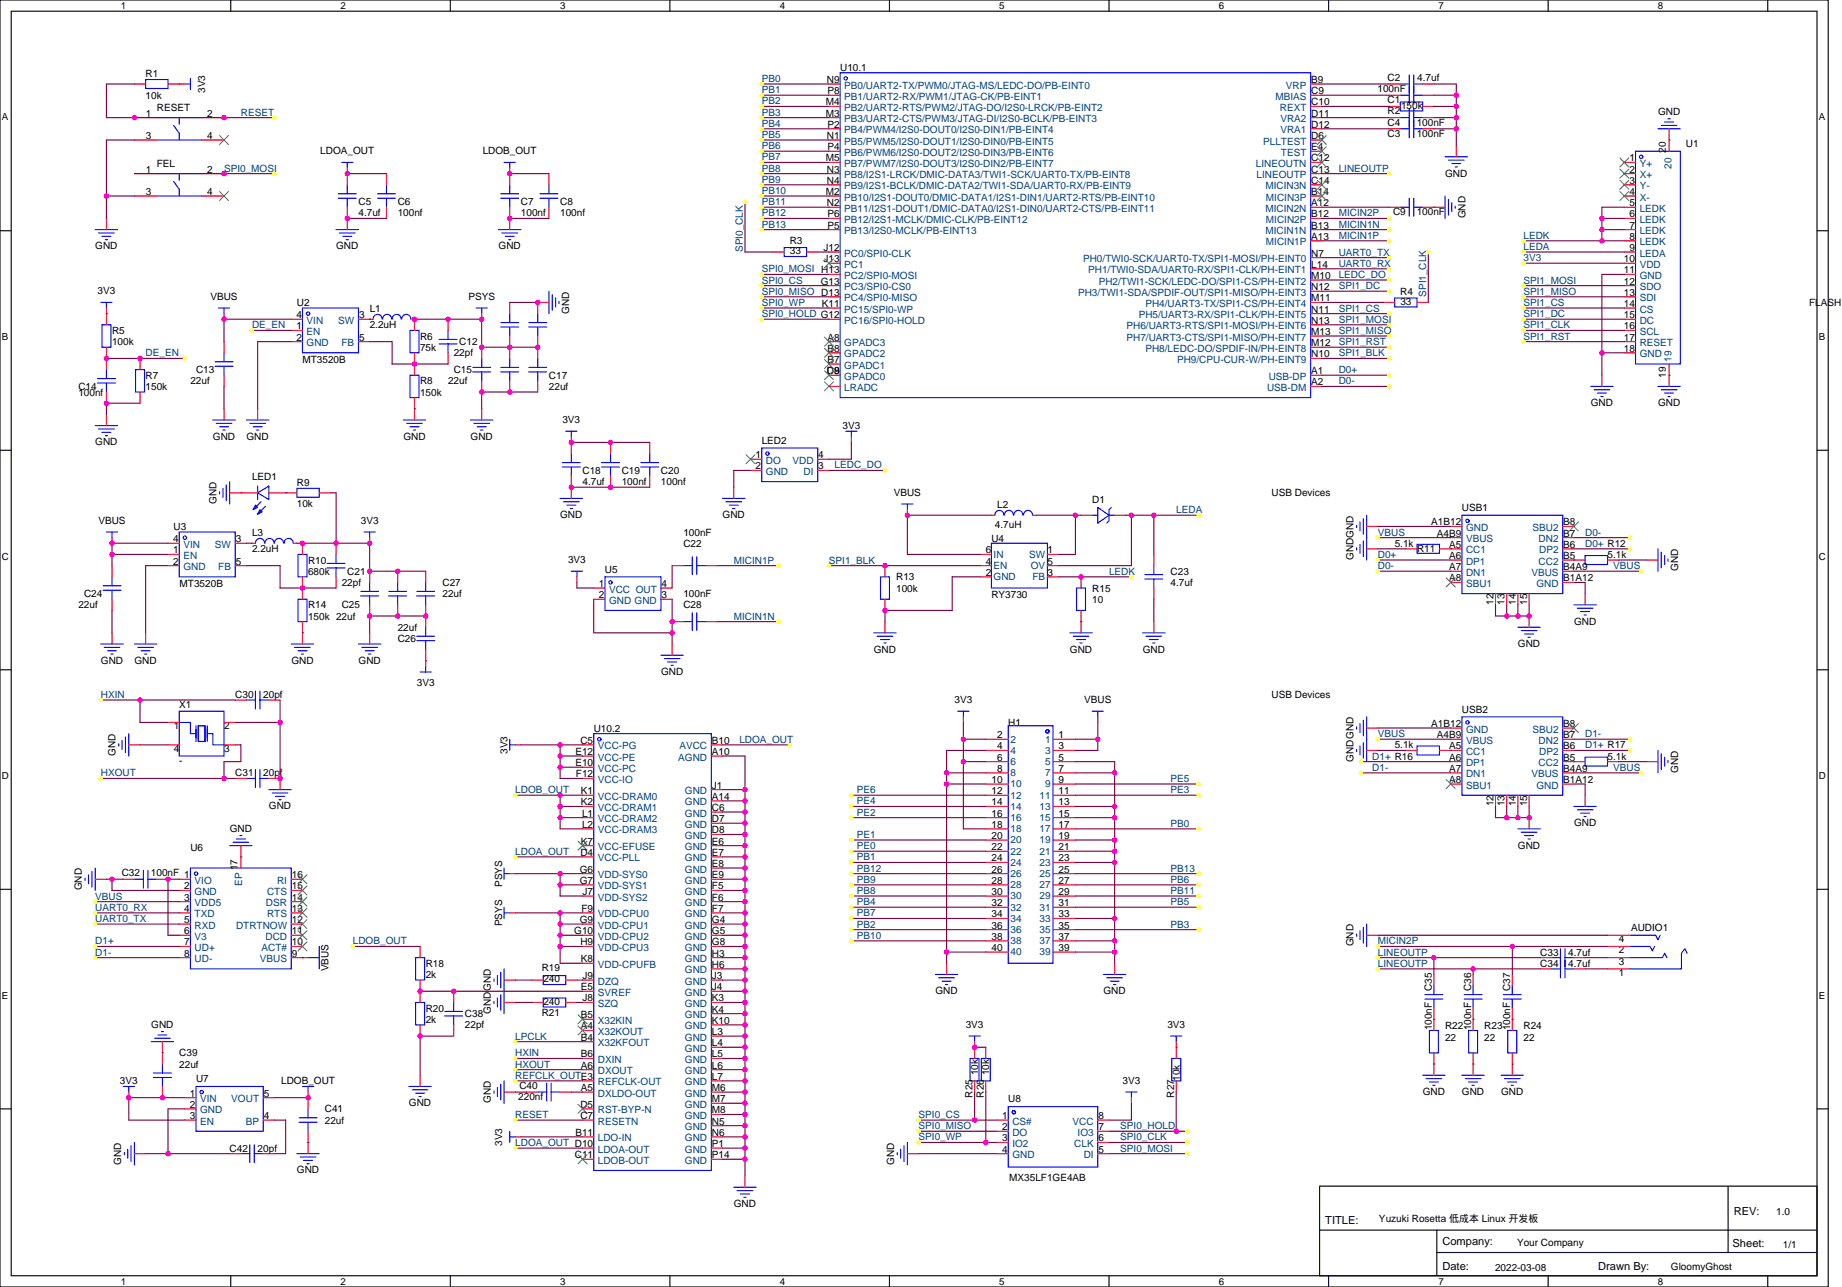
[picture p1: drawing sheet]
<svg xmlns="http://www.w3.org/2000/svg" width="580mm" height="405mm" viewBox="0 0 580 405" stroke-linecap="round" stroke-linejoin="round" font-family="sans-serif">
<defs><g id="words">
<g font-size="3.5">
<text x="546" y="382.7">REV:</text>
<text x="417.3" y="385.6">TITLE:</text>
<text x="454.2" y="392.2">Company:</text>
<text x="545.6" y="392.8">Sheet:</text>
<text x="454.2" y="399.9">Date:</text>
<text x="503.3" y="400">Drawn By:</text>
</g>
<g font-size="3.1">
<text x="38.1" y="2.8">1</text>
<text x="107.2" y="2.8">2</text>
<text x="176.4" y="2.8">3</text>
<text x="245.5" y="2.8">4</text>
<text x="314.7" y="2.8">5</text>
<text x="383.8" y="2.8">6</text>
<text x="453" y="2.8">7</text>
<text x="522.1" y="2.8">8</text>
<text x="264.6" y="22.5">U10.1</text>
<text x="45.9" y="24.4">R1</text>
<text x="64.6" y="29.3" transform="rotate(-90 64.6 29.3)">3V3</text>
<text x="260.4" y="26.1">N9</text>
<text x="260.6" y="29.6">P8</text>
<text x="412.9" y="29.6">C9</text>
<text x="412.9" y="26.1">B9</text>
<text x="433.8" y="28.9">100nF</text>
<text x="436.9" y="25.4">C2</text>
<text x="446.3" y="25.4">4.7uf</text>
<text x="45.9" y="31.1">10k</text>
<text x="49.4" y="34.9">RESET</text>
<text x="260" y="33.2">M4</text>
<text x="412.9" y="33.2">C10</text>
<text x="436.9" y="32.5">C1</text>
<text x="441.2" y="34.2">150k</text>
<text x=".5" y="37.9">A</text>
<text x="45.9" y="36.7">1</text>
<text x="65.3" y="36.7">2</text>
<text x="260" y="36.7">M3</text>
<text x="260.6" y="40.2">P2</text>
<text x="412.9" y="40.2">D12</text>
<text x="412.9" y="36.7">D11</text>
<text x="436.9" y="39.5">C4</text>
<text x="436.9" y="36">R2</text>
<text x="446.2" y="39.5">100nF</text>
<text x="522.1" y="36.2">GND</text>
<text x="572.7" y="37.9">A</text>
<text x="45.9" y="43.8">3</text>
<text x="65.3" y="43.8">4</text>
<text x="260.4" y="43.8">N1</text>
<text x="260.6" y="47.3">P4</text>
<text x="412.9" y="47.3">E4</text>
<text x="412.9" y="43.8">D6</text>
<text x="436.9" y="43.1">C3</text>
<text x="446.2" y="43.1">100nF</text>
<text x="530.9" y="46.3">U1</text>
<text x="49.4" y="52.6">FEL</text>
<text x="100.9" y="48.5">LDOA_OUT</text>
<text x="152" y="48.5">LDOB_OUT</text>
<text x="260" y="50.8">M5</text>
<text x="412.9" y="50.8">C12</text>
<text x="513.1" y="50.8">1</text>
<text x="524.6" y="48.1" transform="rotate(-90 524.6 48.1)">20</text>
<text x="45.9" y="54.3">1</text>
<text x="65.3" y="54.3">2</text>
<text x="260.4" y="54.3">N3</text>
<text x="260.4" y="57.9">N4</text>
<text x="412.9" y="57.9">C14</text>
<text x="412.9" y="54.3">C13</text>
<text x="455.1" y="55.6">GND</text>
<text x="513.1" y="54.3">2</text>
<text x="513.1" y="57.9">3</text>
<text x="45.9" y="61.4">3</text>
<text x="65.3" y="61.4">4</text>
<text x="112.9" y="64.6">C5</text>
<text x="125.2" y="64.6">C6</text>
<text x="164" y="64.6">C7</text>
<text x="176.4" y="64.6">C8</text>
<text x="260" y="61.4">M2</text>
<text x="260.4" y="64.9">N2</text>
<text x="412.9" y="64.9">A12</text>
<text x="412.9" y="61.4">B14</text>
<text x="513.1" y="61.4">4</text>
<text x="513.1" y="64.9">5</text>
<text x="112.9" y="68.1">4.7uf</text>
<text x="125.2" y="68.1">100nf</text>
<text x="164" y="68.1">100nf</text>
<text x="176.4" y="68.1">100nf</text>
<text x="260.6" y="68.5">P6</text>
<text x="260.6" y="72">P5</text>
<text x="412.9" y="72">B13</text>
<text x="412.9" y="68.5">B12</text>
<text x="438.7" y="67.8">C9</text>
<text x="446.2" y="67.8">100nF</text>
<text x="461.5" y="68.8" transform="rotate(-90 461.5 68.8)">GND</text>
<text x="513.1" y="68.5">6</text>
<text x="513.1" y="72">7</text>
<text x="248.7" y="76.9">R3</text>
<text x="412.9" y="75.5">A13</text>
<text x="513.1" y="75.5">8</text>
<text x="30" y="78.5">GND</text>
<text x="105.9" y="78.5">GND</text>
<text x="157" y="78.5">GND</text>
<text x="248.7" y="80.1">33</text>
<text x="259.3" y="79">J12</text>
<text x="259.3" y="82.6">J13</text>
<text x="412.9" y="80.8">N7</text>
<text x="511.4" y="82.6">10</text>
<text x="513.1" y="79">9</text>
<text x="258.5" y="89.6">G13</text>
<text x="412.9" y="84.3">L14</text>
<text x="412.9" y="87.9">M10</text>
<text x="511.4" y="86.1">11</text>
<text x="511.4" y="89.6">12</text>
<text x="30.7" y="92.6">3V3</text>
<text x="66.3" y="94.4">VBUS</text>
<text x="147.5" y="94.4">PSYS</text>
<text x="412.9" y="91.4">N12</text>
<text x="412.9" y="94.9">M11</text>
<text x="441" y="92.8">R4</text>
<text x="441" y="96">33</text>
<text x="511.4" y="93.1">13</text>
<text x="93.3" y="100.2">4</text>
<text x="93.5" y="96.4">U2</text>
<text x="113.1" y="100.2">3</text>
<text x="116.4" y="98.1">L1</text>
<text x="179.3" y="98.7" transform="rotate(-90 179.3 98.7)">GND</text>
<text x="258.8" y="96.7">K11</text>
<text x="412.9" y="98.4">N11</text>
<text x="412.9" y="102">N13</text>
<text x="511.4" y="96.7">14</text>
<text x="511.4" y="100.2">15</text>
<text x="569.7" y="96.4">FLASH</text>
<text x=".5" y="107.1">B</text>
<text x="35.3" y="105.2">R5</text>
<text x="93.3" y="103.7">1</text>
<text x="93.3" y="107.3">2</text>
<text x="113.1" y="107.3">5</text>
<text x="116.4" y="103.4">2.2uH</text>
<text x="132.3" y="106.9">R6</text>
<text x="260.6" y="107.3">A8</text>
<text x="412.9" y="105.5">M13</text>
<text x="511.4" y="103.7">16</text>
<text x="511.4" y="107.3">17</text>
<text x="572.7" y="107.1">B</text>
<text x="35.3" y="108.7">100k</text>
<text x="132.3" y="110.5">75k</text>
<text x="142.9" y="112.2">22pf</text>
<text x="144.6" y="108.7">C12</text>
<text x="260.6" y="110.8">B8</text>
<text x="412.9" y="112.6">N10</text>
<text x="412.9" y="109">M12</text>
<text x="511.4" y="110.8">18</text>
<text x="45.9" y="119.3">R7</text>
<text x="61.7" y="117.5">C13</text>
<text x="95.2" y="114.3">MT3520B</text>
<text x="142.9" y="117.5">C15</text>
<text x="172.9" y="119.3">C17</text>
<text x="260.4" y="117.8">D9</text>
<text x="260.4" y="117.8">C8</text>
<text x="260.6" y="114.3">B7</text>
<text x="412.9" y="117.8">A1</text>
<text x="524.6" y="119" transform="rotate(-90 524.6 119)">19</text>
<text x="24.7" y="122.8">C14</text>
<text x="24.7" y="124.6">100nf</text>
<text x="45.9" y="122.8">150k</text>
<text x="60" y="121">22uf</text>
<text x="132.3" y="121">R8</text>
<text x="132.3" y="124.6">150k</text>
<text x="141.1" y="121">22uf</text>
<text x="172.9" y="122.8">22uf</text>
<text x="412.9" y="121.4">A2</text>
<text x="501" y="127.9">GND</text>
<text x="522.1" y="127.9">GND</text>
<text x="177.1" y="133.2">3V3</text>
<text x="265.3" y="135">3V3</text>
<text x="30" y="140.3">GND</text>
<text x="67.1" y="138.5">GND</text>
<text x="77.6" y="138.5">GND</text>
<text x="127" y="138.5">GND</text>
<text x="148.2" y="138.5">GND</text>
<text x="239.9" y="139.8">LED2</text>
<text x="183.4" y="149.3">C18</text>
<text x="195.8" y="149.3">C19</text>
<text x="208.1" y="149.3">C20</text>
<text x="238" y="144.3">1</text>
<text x="238" y="147.8">2</text>
<text x="257.7" y="147.8">3</text>
<text x="257.7" y="144.3">4</text>
<text x="79.4" y="151">LED1</text>
<text x="93.5" y="153.1">R9</text>
<text x="183.4" y="152.8">4.7uf</text>
<text x="195.8" y="152.8">100nf</text>
<text x="208.1" y="152.8">100nf</text>
<text x="68.1" y="158.7" transform="rotate(-90 68.1 158.7)">GND</text>
<text x="93.5" y="159.8">10k</text>
<text x="281.5" y="156.1">VBUS</text>
<text x="314" y="160">L2</text>
<text x="344" y="158.4">D1</text>
<text x="400.4" y="156.3">USB Devices</text>
<text x="460.4" y="160.9">USB1</text>
<text x="31" y="165">VBUS</text>
<text x="54.7" y="166.9">U3</text>
<text x="113.6" y="165">3V3</text>
<text x="176.4" y="163.2">GND</text>
<text x="227.6" y="163.2">GND</text>
<text x="313.3" y="166.2">4.7uH</text>
<text x="450.7" y="165.5">A1B12</text>
<text x="492.3" y="165.5">B8</text>
<text x="54.5" y="170.8">4</text>
<text x="74.3" y="170.8">3</text>
<text x="79.4" y="168.7">L3</text>
<text x="79.4" y="174">2.2uH</text>
<text x="215.2" y="172.2">C22</text>
<text x="215.2" y="168.7">100nF</text>
<text x="312.2" y="170.6">U4</text>
<text x="439.2" y="172.2">5.1k</text>
<text x="446.3" y="174">R11</text>
<text x="452.5" y="169">A4B9</text>
<text x="456.3" y="172.5">A5</text>
<text x="492.3" y="169">B7</text>
<text x="492.3" y="172.5">B6</text>
<text x=".5" y="176.2">C</text>
<text x="54.5" y="174.3">1</text>
<text x="54.5" y="177.8">2</text>
<text x="74.3" y="177.8">5</text>
<text x="97" y="177.5">R10</text>
<text x="178.9" y="177.3">3V3</text>
<text x="310.5" y="177.8">4</text>
<text x="310.5" y="174.3">6</text>
<text x="329.8" y="174.3">1</text>
<text x="329.8" y="177.8">5</text>
<text x="426.2" y="176.4" transform="rotate(-90 426.2 176.4)">GNDGND</text>
<text x="456.3" y="179.6">A7</text>
<text x="456.3" y="176.1">A6</text>
<text x="492.3" y="176.1">B5</text>
<text x="492.3" y="179.6">B4A9</text>
<text x="506.2" y="175.7">5.1k</text>
<text x="528.5" y="179.9" transform="rotate(-90 528.5 179.9)">GND</text>
<text x="572.7" y="176.2">C</text>
<text x="56.6" y="184.9">MT3520B</text>
<text x="97" y="181">680k</text>
<text x="107.6" y="184.5">22pf</text>
<text x="109.4" y="181">C21</text>
<text x="139.3" y="184.5">C27</text>
<text x="188.6" y="184.9">1</text>
<text x="190.5" y="180.3">U5</text>
<text x="208.3" y="184.9">4</text>
<text x="282.2" y="182.8">R13</text>
<text x="310.5" y="181.3">2</text>
<text x="329.8" y="181.3">3</text>
<text x="368.7" y="181">C23</text>
<text x="368.7" y="184.5">4.7uf</text>
<text x="456.3" y="183.1">A8</text>
<text x="492.3" y="183.1">B1A12</text>
<text x="24.7" y="191.6">22uf</text>
<text x="26.5" y="188.1">C24</text>
<text x="97" y="191.6">R14</text>
<text x="107.6" y="191.6">C25</text>
<text x="139.3" y="188.1">22uf</text>
<text x="188.6" y="188.4">2</text>
<text x="208.3" y="188.4">3</text>
<text x="215.2" y="191.6">C28</text>
<text x="215.2" y="188.1">100nF</text>
<text x="282.2" y="186.3">100k</text>
<text x="312.2" y="188.2">RY3730</text>
<text x="344" y="186.3">R15</text>
<text x="344" y="189.8">10</text>
<text x="470.3" y="190.5" transform="rotate(-90 470.3 190.5)">12</text>
<text x="473.8" y="190.5" transform="rotate(-90 473.8 190.5)">13</text>
<text x="477.4" y="190.5" transform="rotate(-90 477.4 190.5)">14</text>
<text x="480.9" y="190.5" transform="rotate(-90 480.9 190.5)">15</text>
<text x="97" y="195.1">150k 22uf</text>
<text x="495.7" y="196.7">GND</text>
<text x="125.2" y="202.2">C26</text>
<text x="125.2" y="198.7">22uf</text>
<text x="478" y="203.8">GND</text>
<text x="31.8" y="209.1">GND</text>
<text x="42.4" y="209.1">GND</text>
<text x="91.8" y="209.1">GND</text>
<text x="112.9" y="209.1">GND</text>
<text x="275.2" y="205.5">GND</text>
<text x="336.9" y="205.5">GND</text>
<text x="359.9" y="205.5">GND</text>
<text x="208.2" y="212.6">GND</text>
<text x="74.1" y="219.8">C30</text>
<text x="82.9" y="219.8">20pf</text>
<text x="131.3" y="216.1">3V3</text>
<text x="300.6" y="221.4">3V3</text>
<text x="341.4" y="221.4">VBUS</text>
<text x="400.4" y="219.8">USB Devices</text>
<text x="56.4" y="223">X1</text>
<text x="460.4" y="224.4">USB2</text>
<text x="54.7" y="229.7">1</text>
<text x="70.6" y="229.7">2</text>
<text x="187" y="230.6">U10.2</text>
<text x="314" y="232.5">2</text>
<text x="317.5" y="228.7">H1</text>
<text x="333.4" y="232.5">1</text>
<text x="450.7" y="229">A1B12</text>
<text x="452.5" y="232.5">A4B9</text>
<text x="492.3" y="229">B8</text>
<text x="492.3" y="232.5">B7</text>
<text x="36.4" y="238.1" transform="rotate(-90 36.4 238.1)">GND</text>
<text x="54.7" y="236.8">4</text>
<text x="70.6" y="236.8">3</text>
<text x="159.9" y="237.4" transform="rotate(-90 159.9 237.4)">3V3</text>
<text x="181.2" y="237.8">E12</text>
<text x="182.8" y="234.3">C5</text>
<text x="224.2" y="234.3">B10</text>
<text x="224.2" y="237.8">A10</text>
<text x="314" y="236">4</text>
<text x="314" y="239.6">6</text>
<text x="333.4" y="236">3</text>
<text x="333.4" y="239.6">5</text>
<text x="426.2" y="239.9" transform="rotate(-90 426.2 239.9)">GNDGND</text>
<text x="439.2" y="235.7">5.1k</text>
<text x="456.3" y="239.6">A6</text>
<text x="456.3" y="236">A5</text>
<text x="492.3" y="236">B6</text>
<text x="492.3" y="239.6">B5</text>
<text x="506.2" y="239.2">5.1k</text>
<text x=".5" y="245.4">D</text>
<text x="56.4" y="240.6">-</text>
<text x="74.1" y="244.5">C31</text>
<text x="82.9" y="244.5">20pf</text>
<text x="181.2" y="241.3">E10</text>
<text x="181.4" y="244.8">F12</text>
<text x="314" y="243.1">8</text>
<text x="333.4" y="243.1">7</text>
<text x="456.3" y="243.1">A7</text>
<text x="492.3" y="243.1">B4A9</text>
<text x="528.5" y="243.4" transform="rotate(-90 528.5 243.4)">GND</text>
<text x="572.7" y="245.4">D</text>
<text x="182.9" y="250.1">K1</text>
<text x="224.2" y="251.9">A14</text>
<text x="224.2" y="248.4">J1</text>
<text x="312.2" y="246.6">10</text>
<text x="312.2" y="250.1">12</text>
<text x="333.4" y="246.6">9</text>
<text x="333.4" y="250.1">11</text>
<text x="456.3" y="246.6">A8</text>
<text x="492.3" y="246.6">B1A12</text>
<text x="84.7" y="254.9">GND</text>
<text x="182.9" y="253.7">K2</text>
<text x="183.3" y="257.2">L1</text>
<text x="224.2" y="255.4">C6</text>
<text x="312.2" y="253.7">14</text>
<text x="312.2" y="257.2">16</text>
<text x="333.4" y="253.7">13</text>
<text x="333.4" y="257.2">15</text>
<text x="470.3" y="254" transform="rotate(-90 470.3 254)">12</text>
<text x="473.8" y="254" transform="rotate(-90 473.8 254)">13</text>
<text x="477.4" y="254" transform="rotate(-90 477.4 254)">14</text>
<text x="480.9" y="254" transform="rotate(-90 480.9 254)">15</text>
<text x="72.3" y="262">GND</text>
<text x="183.3" y="260.7">L2</text>
<text x="224.2" y="259">D7</text>
<text x="224.2" y="262.5">D8</text>
<text x="312.2" y="260.7">18</text>
<text x="333.4" y="260.7">17</text>
<text x="495.7" y="260.2">GND</text>
<text x="60" y="268">U6</text>
<text x="182.8" y="269.5">D4</text>
<text x="182.9" y="266">K7</text>
<text x="224.2" y="266">E6</text>
<text x="224.2" y="269.5">E7</text>
<text x="312.2" y="264.2">20</text>
<text x="312.2" y="267.8">22</text>
<text x="333.4" y="264.2">19</text>
<text x="333.4" y="267.8">21</text>
<text x="478" y="267.3">GND</text>
<text x="38.3" y="275.9">C32</text>
<text x="47.5" y="275.9">100nF 1</text>
<text x="74.8" y="274.1" transform="rotate(-90 74.8 274.1)">17</text>
<text x="182.6" y="274.8">G6</text>
<text x="224.2" y="273.1">E8</text>
<text x="312.2" y="271.3">24</text>
<text x="312.2" y="274.8">26</text>
<text x="333.4" y="271.3">23</text>
<text x="333.4" y="274.8">25</text>
<text x="25.8" y="280.4" transform="rotate(-90 25.8 280.4)">GND</text>
<text x="58" y="280.1">2</text>
<text x="91.9" y="280.1">15</text>
<text x="91.9" y="276.6">16</text>
<text x="158.1" y="279.4" transform="rotate(-90 158.1 279.4)">PSYS</text>
<text x="182.6" y="278.4">G7</text>
<text x="183.5" y="281.9">J7</text>
<text x="224.2" y="276.6">E9</text>
<text x="224.2" y="280.1">F5</text>
<text x="312.2" y="278.4">28</text>
<text x="312.2" y="281.9">30</text>
<text x="333.4" y="278.4">27</text>
<text x="333.4" y="281.9">29</text>
<text x="58" y="283.6">3</text>
<text x="58" y="287.2">4</text>
<text x="91.9" y="287.2">13</text>
<text x="91.9" y="283.6">14</text>
<text x="183.1" y="287.2">F9</text>
<text x="224.2" y="283.6">F6</text>
<text x="224.2" y="287.2">F7</text>
<text x="312.2" y="285.4">32</text>
<text x="333.4" y="285.4">31</text>
<text x="58" y="290.7">5</text>
<text x="91.9" y="290.7">12</text>
<text x="158.1" y="291.7" transform="rotate(-90 158.1 291.7)">PSYS</text>
<text x="182.6" y="290.7">G9</text>
<text x="224.2" y="290.7">G4</text>
<text x="312.2" y="288.9">34</text>
<text x="312.2" y="292.5">36</text>
<text x="333.4" y="288.9">33</text>
<text x="333.4" y="292.5">35</text>
<text x="513.7" y="293.2">AUDIO1</text>
<text x="58" y="294.2">6</text>
<text x="58" y="297.8">7</text>
<text x="91.9" y="297.8">10</text>
<text x="91.9" y="294.2">11</text>
<text x="180.8" y="294.2">G10</text>
<text x="182.8" y="297.8">H9</text>
<text x="224.2" y="294.2">G5</text>
<text x="224.2" y="297.8">G8</text>
<text x="312.2" y="296">38</text>
<text x="312.2" y="299.5">40</text>
<text x="333.4" y="296">37</text>
<text x="333.4" y="299.5">39</text>
<text x="426.2" y="298.1" transform="rotate(-90 426.2 298.1)">GND</text>
<text x="509.8" y="296.7">4</text>
<text x="58" y="301.3">8</text>
<text x="91.9" y="301.3">9</text>
<text x="103.4" y="305.9" transform="rotate(-90 103.4 305.9)">VBUS</text>
<text x="134.1" y="304.5">R18</text>
<text x="170.6" y="305.9">R19</text>
<text x="182.9" y="303.1">K8</text>
<text x="224.2" y="301.3">H3</text>
<text x="224.2" y="304.8">H6</text>
<text x="485.1" y="301">C33</text>
<text x="485.1" y="304.5">C34</text>
<text x="493.9" y="301">4.7uf</text>
<text x="493.9" y="304.5">4.7uf</text>
<text x="509.8" y="303.8">3</text>
<text x="509.8" y="300.3">2</text>
<text x="134.1" y="308">2k</text>
<text x="171.1" y="309.4">240</text>
<text x="182.9" y="311.9">E5</text>
<text x="183.5" y="308.3">J9</text>
<text x="224.2" y="308.3">J3</text>
<text x="224.2" y="311.9">J4</text>
<text x="509.8" y="307.3">1</text>
<text x=".5" y="314.5">E</text>
<text x="154.6" y="312.2" transform="rotate(-90 154.6 312.2)">GND</text>
<text x="171.1" y="316.5">240</text>
<text x="183.5" y="315.4">J8</text>
<text x="224.2" y="315.4">K3</text>
<text x="294.6" y="313.1">GND</text>
<text x="347.5" y="313.1">GND</text>
<text x="450.9" y="312.2" transform="rotate(-90 450.9 312.2)">C35</text>
<text x="463.2" y="312.2" transform="rotate(-90 463.2 312.2)">C36</text>
<text x="475.6" y="312.2" transform="rotate(-90 475.6 312.2)">C37</text>
<text x="572.7" y="314.5">E</text>
<text x="47.7" y="323.7">GND</text>
<text x="134.1" y="318.6">R20</text>
<text x="134.1" y="322.1">2k</text>
<text x="146.4" y="320.4">C38</text>
<text x="146.4" y="323.9">22pf</text>
<text x="154.6" y="319.2" transform="rotate(-90 154.6 319.2)">GND</text>
<text x="170.6" y="320">R21</text>
<text x="182.9" y="320.7">B5</text>
<text x="224.2" y="318.9">K4</text>
<text x="224.2" y="322.5">K10</text>
<text x="304.1" y="323.7">3V3</text>
<text x="367.6" y="323.7">3V3</text>
<text x="182.9" y="324.2">A4</text>
<text x="182.9" y="327.7">B4</text>
<text x="224.2" y="326">L3</text>
<text x="224.2" y="329.5">L4</text>
<text x="450.9" y="324.6" transform="rotate(-90 450.9 324.6)">100nF</text>
<text x="455.1" y="324.2">R22</text>
<text x="455.1" y="327.7">22</text>
<text x="463.2" y="324.6" transform="rotate(-90 463.2 324.6)">100nF</text>
<text x="467.4" y="324.2">R23</text>
<text x="467.4" y="327.7">22</text>
<text x="475.6" y="324.6" transform="rotate(-90 475.6 324.6)">100nF</text>
<text x="479.8" y="324.2">R24</text>
<text x="479.8" y="327.7">22</text>
<text x="56.4" y="332.7">C39</text>
<text x="182.9" y="333">B6</text>
<text x="224.2" y="333">L5</text>
<text x="37.8" y="341.3">3V3</text>
<text x="56.4" y="336.2">22uf</text>
<text x="61.7" y="340.7">U7</text>
<text x="88.5" y="341.3">LDOB_OUT</text>
<text x="182.9" y="336.6">A6</text>
<text x="224.2" y="336.6">L6</text>
<text x="224.2" y="340.1">L7</text>
<text x="308" y="338.7" transform="rotate(-90 308 338.7)">10k</text>
<text x="311.5" y="338.7" transform="rotate(-90 311.5 338.7)">10k</text>
<text x="353.5" y="341.3">3V3</text>
<text x="371.5" y="340.4" transform="rotate(-90 371.5 340.4)">10k</text>
<text x="59.8" y="345.4">1</text>
<text x="83.1" y="345.4">5</text>
<text x="154.6" y="347.5" transform="rotate(-90 154.6 347.5)">GND</text>
<text x="163.2" y="346.4">220nf</text>
<text x="163.6" y="342.9">C40</text>
<text x="182.9" y="343.6">A5</text>
<text x="224.2" y="343.6">M6</text>
<text x="224.2" y="347.1">M7</text>
<text x="306.3" y="345.7" transform="rotate(-90 306.3 345.7)">R25</text>
<text x="309.8" y="345.7" transform="rotate(-90 309.8 345.7)">R26</text>
<text x="317.5" y="347.1">U8</text>
<text x="369.8" y="345.7" transform="rotate(-90 369.8 345.7)">R27</text>
<text x="448.1" y="344.9">GND</text>
<text x="460.4" y="344.9">GND</text>
<text x="472.8" y="344.9">GND</text>
<text x="59.8" y="352.4">3</text>
<text x="59.8" y="348.9">2</text>
<text x="83.1" y="352.4">4</text>
<text x="102.3" y="350.4">C41</text>
<text x="102.3" y="353.9">22uf</text>
<text x="128.8" y="348.4">GND</text>
<text x="182.8" y="348.9">D5</text>
<text x="182.8" y="352.4">C7</text>
<text x="224.2" y="350.7">M8</text>
<text x="315.6" y="352.4">1</text>
<text x="345.9" y="352.4">8</text>
<text x="181.2" y="357.7">B11</text>
<text x="224.2" y="354.2">N5</text>
<text x="224.2" y="357.7">N6</text>
<text x="315.6" y="356">2</text>
<text x="315.6" y="359.5">3</text>
<text x="345.9" y="359.5">6</text>
<text x="345.9" y="356">7</text>
<text x="72.3" y="362.7">C42</text>
<text x="81.1" y="362.7">20pf</text>
<text x="158.1" y="360.9" transform="rotate(-90 158.1 360.9)">3V3</text>
<text x="181" y="364.8">C11</text>
<text x="224.2" y="361.3">P1</text>
<text x="224.2" y="364.8">P14</text>
<text x="315.6" y="363">4</text>
<text x="345.9" y="363">5</text>
<text x="38.1" y="366.9" transform="rotate(-90 38.1 366.9)">GND</text>
<text x="93.5" y="369.6">GND</text>
<text x="281.6" y="366.9" transform="rotate(-90 281.6 366.9)">GND</text>
<text x="317.8" y="371.9">MX35LF1GE4AB</text>
<text x="231.1" y="380.1">GND</text>
<text x="559.4" y="382.8">1.0</text>
<text x="434.3" y="384.9">Yuzuki Rosetta 低成本 Linux 开发板</text>
<text x="477.7" y="392.4">Your Company</text>
<text x="561.5" y="393.1">1/1</text>
<text x="470.8" y="400.2">2022-03-08</text>
<text x="526.2" y="400.1">GloomyGhost</text>
<text x="38.1" y="404.7">1</text>
<text x="107.2" y="404.7">2</text>
<text x="176.4" y="404.7">3</text>
<text x="245.5" y="404.7">4</text>
<text x="314.7" y="404.7">5</text>
<text x="383.8" y="404.7">6</text>
<text x="453" y="404.7">7</text>
<text x="522.1" y="404.7">8</text>
</g>
<g font-size="3.1" fill="#004080">
<text x="239.9" y="25.8">PB0</text>
<text x="239.9" y="29.3">PB1</text>
<text x="265.9" y="27.9">PB0/UART2-TX/PWM0/JTAG-MS/LEDC-DO/PB-EINT0</text>
<text x="405" y="27.9">VRP</text>
<text x="239.9" y="32.9">PB2</text>
<text x="265.9" y="31.4">PB1/UART2-RX/PWM1/JTAG-CK/PB-EINT1</text>
<text x="265.9" y="34.9">PB2/UART2-RTS/PWM2/JTAG-DO/I2S0-LRCK/PB-EINT2</text>
<text x="401.6" y="31.4">MBIAS</text>
<text x="403" y="34.9">REXT</text>
<text x="75.8" y="36.4">RESET</text>
<text x="239.9" y="39.9">PB4</text>
<text x="239.9" y="36.4">PB3</text>
<text x="265.9" y="38.5">PB3/UART2-CTS/PWM3/JTAG-DI/I2S0-BCLK/PB-EINT3</text>
<text x="265.9" y="42">PB4/PWM4/I2S0-DOUT0/I2S0-DIN1/PB-EINT4</text>
<text x="403.2" y="42">VRA1</text>
<text x="403.2" y="38.5">VRA2</text>
<text x="239.9" y="47">PB6</text>
<text x="239.9" y="43.4">PB5</text>
<text x="265.9" y="45.5">PB5/PWM5/I2S0-DOUT1/I2S0-DIN0/PB-EINT5</text>
<text x="397.8" y="45.5">PLLTEST</text>
<text x="239.9" y="50.5">PB7</text>
<text x="265.9" y="49.1">PB6/PWM6/I2S0-DOUT2/I2S0-DIN3/PB-EINT6</text>
<text x="265.9" y="52.6">PB7/PWM7/I2S0-DOUT3/I2S0-DIN2/PB-EINT7</text>
<text x="395.5" y="52.6">LINEOUTN</text>
<text x="403.4" y="49.1">TEST</text>
<text x="516.4" y="52.6">Y+</text>
<text x="526.4" y="53.1" transform="rotate(-90 526.4 53.1)">20</text>
<text x="70.6" y="54">SPI0_MOSI</text>
<text x="239.9" y="57.5">PB9</text>
<text x="239.9" y="54">PB8</text>
<text x="265.9" y="56.1">PB8/I2S1-LRCK/DMIC-DATA3/TWI1-SCK/UART0-TX/PB-EINT8</text>
<text x="265.9" y="59.6">PB9/I2S1-BCLK/DMIC-DATA2/TWI1-SDA/UART0-RX/PB-EINT9</text>
<text x="395.7" y="56.1">LINEOUTP</text>
<text x="398.5" y="59.6">MICIN3N</text>
<text x="421.6" y="54">LINEOUTP</text>
<text x="516.4" y="56.1">X+</text>
<text x="516.4" y="59.6">Y-</text>
<text x="239.9" y="64.6">PB11</text>
<text x="239.9" y="61.1">PB10</text>
<text x="265.9" y="63.2">PB10/I2S1-DOUT0/DMIC-DATA1/I2S1-DIN1/UART2-RTS/PB-EINT10</text>
<text x="398.7" y="63.2">MICIN3P</text>
<text x="516.4" y="63.2">X-</text>
<text x="239.9" y="71.7">PB13</text>
<text x="239.9" y="68.1">PB12</text>
<text x="265.9" y="66.7">PB11/I2S1-DOUT1/DMIC-DATA0/I2S1-DIN0/UART2-CTS/PB-EINT11</text>
<text x="265.9" y="70.2">PB12/I2S1-MCLK/DMIC-CLK/PB-EINT12</text>
<text x="398.5" y="66.7">MICIN2N</text>
<text x="398.7" y="70.2">MICIN2P</text>
<text x="421.6" y="68.1">MICIN2P</text>
<text x="421.6" y="71.7">MICIN1N</text>
<text x="516.4" y="66.7">LEDK</text>
<text x="516.4" y="70.2">LEDK</text>
<text x="265.9" y="73.7">PB13/I2S0-MCLK/PB-EINT13</text>
<text x="398.5" y="73.7">MICIN1N</text>
<text x="398.7" y="77.3">MICIN1P</text>
<text x="421.6" y="75.2">MICIN1P</text>
<text x="479.8" y="75.2">LEDK</text>
<text x="516.4" y="73.7">LEDK</text>
<text x="516.4" y="77.3">LEDK</text>
<text x="233.9" y="79.4" transform="rotate(-90 233.9 79.4)">SPI0_CLK</text>
<text x="265.9" y="80.8">PC0/SPI0-CLK</text>
<text x="341.1" y="82.6">PH0/TWI0-SCK/UART0-TX/SPI1-MOSI/PH-EINT0</text>
<text x="421.6" y="80.5">UART0_TX</text>
<text x="479.8" y="78.7">LEDA</text>
<text x="479.8" y="82.2">3V3</text>
<text x="516.4" y="80.8">LEDA</text>
<text x="239.9" y="89.3">SPI0_CS</text>
<text x="239.9" y="85.8">SPI0_MOSI H13</text>
<text x="265.9" y="84.3">PC1</text>
<text x="265.9" y="87.9">PC2/SPI0-MOSI</text>
<text x="342.7" y="86.1">PH1/TWI0-SDA/UART0-RX/SPI1-CLK/PH-EINT1</text>
<text x="346" y="89.6">PH2/TWI1-SCK/LEDC-DO/SPI1-CS/PH-EINT2</text>
<text x="421.6" y="87.5">LEDC_DO</text>
<text x="421.6" y="84">UART0_RX</text>
<text x="479.8" y="89.3">SPI1_MOSI</text>
<text x="516.4" y="84.3">VDD</text>
<text x="516.4" y="87.9">GND</text>
<text x="239.9" y="92.8">SPI0_MISO D13</text>
<text x="265.9" y="91.4">PC3/SPI0-CS0</text>
<text x="265.9" y="94.9">PC4/SPI0-MISO</text>
<text x="339.5" y="93.1">PH3/TWI1-SDA/SPDIF-OUT/SPI1-MISO/PH-EINT3</text>
<text x="421.6" y="91.1">SPI1_DC</text>
<text x="449.1" y="93.5" transform="rotate(-90 449.1 93.5)">SPI1_CLK</text>
<text x="479.8" y="92.8">SPI1_MISO</text>
<text x="516.4" y="91.4">SDO</text>
<text x="516.4" y="94.9">SDI</text>
<text x="96.6" y="102">VIN</text>
<text x="106.5" y="102">SW</text>
<text x="239.9" y="99.9">SPI0_HOLD G12</text>
<text x="239.9" y="96.4">SPI0_WP</text>
<text x="265.9" y="98.4">PC15/SPI0-WP</text>
<text x="265.9" y="102">PC16/SPI0-HOLD</text>
<text x="358.6" y="100.2">PH5/UART3-RX/SPI1-CLK/PH-EINT5</text>
<text x="360.7" y="96.7">PH4/UART3-TX/SPI1-CS/PH-EINT4</text>
<text x="421.6" y="98.1">SPI1_CS</text>
<text x="421.6" y="101.6">SPI1_MOSI</text>
<text x="479.8" y="96.4">SPI1_CS</text>
<text x="479.8" y="99.9">SPI1_DC</text>
<text x="516.4" y="98.4">CS</text>
<text x="516.4" y="102">DC</text>
<text x="79.4" y="103.4">DE_EN</text>
<text x="96.6" y="105.5">EN</text>
<text x="354.7" y="103.7">PH6/UART3-RTS/SPI1-MOSI/PH-EINT6</text>
<text x="354.7" y="107.3">PH7/UART3-CTS/SPI1-MISO/PH-EINT7</text>
<text x="421.6" y="105.2">SPI1_MISO</text>
<text x="479.8" y="103.4">SPI1_CLK</text>
<text x="479.8" y="106.9">SPI1_RST</text>
<text x="516.4" y="105.5">SCL</text>
<text x="45.9" y="112.2">DE_EN</text>
<text x="96.6" y="109">GND</text>
<text x="107.6" y="109">FB</text>
<text x="265.9" y="112.6">GPADC2</text>
<text x="265.9" y="109">GPADC3</text>
<text x="360.7" y="110.8">PH8/LEDC-DO/SPDIF-IN/PH-EINT8</text>
<text x="421.6" y="112.2">SPI1_BLK</text>
<text x="421.6" y="108.7">SPI1_RST</text>
<text x="516.4" y="109">RESET</text>
<text x="516.4" y="112.6">GND</text>
<text x="265.9" y="119.6">GPADC0</text>
<text x="265.9" y="116.1">GPADC1</text>
<text x="370.7" y="114.3">PH9/CPU-CUR-W/PH-EINT9</text>
<text x="399.5" y="119.6">USB-DP</text>
<text x="421.6" y="117.5">D0+</text>
<text x="526.4" y="114" transform="rotate(-90 526.4 114)">19</text>
<text x="265.9" y="123.1">LRADC</text>
<text x="399" y="123.1">USB-DM</text>
<text x="421.6" y="121">D0-</text>
<text x="241.2" y="146.1">DO</text>
<text x="241.2" y="149.6">GND</text>
<text x="249.6" y="146.1">VDD</text>
<text x="253.1" y="149.6">DI</text>
<text x="262.8" y="147.5">LEDC_DO</text>
<text x="370.4" y="161.6">LEDA</text>
<text x="461.7" y="167.2">GND</text>
<text x="482.6" y="167.2">SBU2</text>
<text x="57.7" y="172.5">VIN</text>
<text x="67.7" y="172.5">SW</text>
<text x="433.9" y="168.7">VBUS</text>
<text x="461.7" y="170.8">VBUS</text>
<text x="484.5" y="170.8">DN2</text>
<text x="499.2" y="168.7">D0-</text>
<text x="499.2" y="172.2">D0+ R12</text>
<text x="57.7" y="176.1">EN</text>
<text x="57.7" y="179.6">GND</text>
<text x="68.8" y="179.6">FB</text>
<text x="231.1" y="177.5">MICIN1P</text>
<text x="261.1" y="177.5">SPI1_BLK</text>
<text x="312.9" y="179.2">EN</text>
<text x="312.9" y="175.7">IN</text>
<text x="324.1" y="175.7">SW</text>
<text x="324.6" y="179.2">OV</text>
<text x="433.9" y="179.3">D0-</text>
<text x="433.9" y="175.7">D0+</text>
<text x="461.7" y="177.8">DP1</text>
<text x="461.7" y="174.3">CC1</text>
<text x="484.5" y="177.8">CC2</text>
<text x="484.7" y="174.3">DP2</text>
<text x="508" y="179.3">VBUS</text>
<text x="312.9" y="182.8">GND</text>
<text x="325.1" y="182.8">FB</text>
<text x="349.2" y="181">LEDK</text>
<text x="461.7" y="184.9">SBU1</text>
<text x="461.7" y="181.3">DN1</text>
<text x="482.2" y="181.3">VBUS</text>
<text x="483.8" y="184.9">GND</text>
<text x="191.8" y="186.6">VCC OUT</text>
<text x="191.8" y="190.2">GND GND</text>
<text x="231.1" y="195.1">MICIN1N</text>
<text x="31.7" y="219.8">HXIN</text>
<text x="232.8" y="233.9">LDOA_OUT</text>
<text x="318.2" y="233.9">2</text>
<text x="329.2" y="233.9">1</text>
<text x="433.9" y="232.2">VBUS</text>
<text x="461.7" y="230.7">GND</text>
<text x="482.6" y="230.7">SBU2</text>
<text x="499.2" y="232.2">D1-</text>
<text x="188.3" y="239.6">VCC-PE</text>
<text x="188.3" y="236">VCC-PG</text>
<text x="213.6" y="239.6">AGND</text>
<text x="214" y="236">AVCC</text>
<text x="318.2" y="237.4">4</text>
<text x="329.2" y="237.4">3</text>
<text x="432.2" y="239.2">D1+ R16</text>
<text x="461.7" y="237.8">CC1</text>
<text x="461.7" y="234.3">VBUS</text>
<text x="484.5" y="234.3">DN2</text>
<text x="484.7" y="237.8">DP2</text>
<text x="499.2" y="235.7">D1+ R17</text>
<text x="31.7" y="244.5">HXOUT</text>
<text x="188.3" y="243.1">VCC-PC</text>
<text x="318.2" y="241">6</text>
<text x="318.2" y="244.5">8</text>
<text x="329.2" y="241">5</text>
<text x="329.2" y="244.5">7</text>
<text x="432.2" y="242.8">D1-</text>
<text x="461.7" y="244.8">DN1</text>
<text x="461.7" y="241.3">DP1</text>
<text x="482.2" y="244.8">VBUS</text>
<text x="484.5" y="241.3">CC2</text>
<text x="508" y="242.8">VBUS</text>
<text x="162.3" y="249.8">LDOB_OUT</text>
<text x="188.3" y="251.9">VCC-DRAM0</text>
<text x="188.3" y="246.6">VCC-IO</text>
<text x="215.7" y="250.1">GND</text>
<text x="269.9" y="249.8">PE6</text>
<text x="318.2" y="248">10</text>
<text x="318.2" y="251.5">12</text>
<text x="327.4" y="251.5">11</text>
<text x="329.2" y="248">9</text>
<text x="368.7" y="246.3">PE5</text>
<text x="368.7" y="249.8">PE3</text>
<text x="461.7" y="248.4">SBU1</text>
<text x="483.8" y="248.4">GND</text>
<text x="188.3" y="255.4">VCC-DRAM1</text>
<text x="215.7" y="253.7">GND</text>
<text x="215.7" y="257.2">GND</text>
<text x="269.9" y="253.3">PE4</text>
<text x="269.9" y="256.9">PE2</text>
<text x="318.2" y="255.1">14</text>
<text x="327.4" y="255.1">13</text>
<text x="188.3" y="259">VCC-DRAM2</text>
<text x="188.3" y="262.5">VCC-DRAM3</text>
<text x="215.7" y="260.7">GND</text>
<text x="269.9" y="263.9">PE1</text>
<text x="318.2" y="258.6">16</text>
<text x="318.2" y="262.1">18</text>
<text x="327.4" y="258.6">15</text>
<text x="327.4" y="262.1">17</text>
<text x="368.7" y="260.4">PB0</text>
<text x="162.3" y="269.2">LDOA_OUT</text>
<text x="188.3" y="267.8">VCC-EFUSE</text>
<text x="215.7" y="264.2">GND</text>
<text x="215.7" y="267.8">GND</text>
<text x="269.9" y="267.5">PE0</text>
<text x="318.2" y="265.7">20</text>
<text x="318.2" y="269.2">22</text>
<text x="327.4" y="265.7">19</text>
<text x="327.4" y="269.2">21</text>
<text x="188.3" y="271.3">VCC-PLL</text>
<text x="215.7" y="271.3">GND</text>
<text x="215.7" y="274.8">GND</text>
<text x="269.9" y="271">PB1</text>
<text x="269.9" y="274.5">PB12</text>
<text x="318.2" y="272.7">24</text>
<text x="327.4" y="272.7">23</text>
<text x="368.7" y="274.5">PB13</text>
<text x="61.3" y="278.4">VIO</text>
<text x="61.3" y="281.9">GND</text>
<text x="76.2" y="279" transform="rotate(-90 76.2 279)">EP</text>
<text x="84.1" y="281.9">CTS</text>
<text x="87.3" y="278.4">RI</text>
<text x="188.3" y="276.6">VDD-SYS0</text>
<text x="188.3" y="280.1">VDD-SYS1</text>
<text x="215.7" y="278.4">GND</text>
<text x="215.7" y="281.9">GND</text>
<text x="269.9" y="278">PB9</text>
<text x="269.9" y="281.6">PB8</text>
<text x="318.2" y="276.2">26</text>
<text x="318.2" y="279.8">28</text>
<text x="327.4" y="276.2">25</text>
<text x="327.4" y="279.8">27</text>
<text x="368.7" y="278">PB6</text>
<text x="368.7" y="281.6">PB11</text>
<text x="30" y="286.9">UART0_RX</text>
<text x="30" y="283.3">VBUS</text>
<text x="61.3" y="285.4">VDD5</text>
<text x="83.8" y="285.4">DSR</text>
<text x="188.3" y="283.6">VDD-SYS2</text>
<text x="215.7" y="285.4">GND</text>
<text x="269.9" y="285.1">PB4</text>
<text x="318.2" y="283.3">30</text>
<text x="318.2" y="286.8">32</text>
<text x="327.4" y="283.3">29</text>
<text x="327.4" y="286.8">31</text>
<text x="368.7" y="285.1">PB5</text>
<text x="30" y="290.4">UART0_TX</text>
<text x="61.3" y="288.9">TXD</text>
<text x="61.3" y="292.5">RXD</text>
<text x="74.3" y="292.5">DTRTNOW</text>
<text x="84.1" y="288.9">RTS</text>
<text x="188.3" y="288.9">VDD-CPU0</text>
<text x="188.3" y="292.5">VDD-CPU1</text>
<text x="215.7" y="288.9">GND</text>
<text x="215.7" y="292.5">GND</text>
<text x="269.9" y="288.6">PB7</text>
<text x="269.9" y="292.1">PB2</text>
<text x="318.2" y="290.4">34</text>
<text x="318.2" y="293.9">36</text>
<text x="327.4" y="290.4">33</text>
<text x="327.4" y="293.9">35</text>
<text x="368.7" y="292.1">PB3</text>
<text x="30" y="297.4">D1+</text>
<text x="61.3" y="296">V3</text>
<text x="61.3" y="299.5">UD+</text>
<text x="82.4" y="299.5">ACT#</text>
<text x="83.6" y="296">DCD</text>
<text x="111.1" y="297.4">LDOB_OUT</text>
<text x="188.3" y="296">VDD-CPU2</text>
<text x="188.3" y="299.5">VDD-CPU3</text>
<text x="215.7" y="296">GND</text>
<text x="215.7" y="299.5">GND</text>
<text x="269.9" y="295.7">PB10</text>
<text x="318.2" y="297.4">38</text>
<text x="327.4" y="297.4">37</text>
<text x="433.9" y="297.4">MICIN2P</text>
<text x="30" y="301">D1-</text>
<text x="61.3" y="303.1">UD-</text>
<text x="81.8" y="303.1">VBUS</text>
<text x="188.3" y="304.8">VDD-CPUFB</text>
<text x="215.7" y="303.1">GND</text>
<text x="318.2" y="300.9">40</text>
<text x="327.4" y="300.9">39</text>
<text x="433.9" y="301">LINEOUTP</text>
<text x="433.9" y="304.5">LINEOUTP</text>
<text x="188.3" y="310.1">DZQ</text>
<text x="215.7" y="306.6">GND</text>
<text x="215.7" y="310.1">GND</text>
<text x="188.3" y="313.6">SVREF</text>
<text x="188.3" y="317.2">SZQ</text>
<text x="215.7" y="313.6">GND</text>
<text x="215.7" y="317.2">GND</text>
<text x="188.3" y="322.5">X32KIN</text>
<text x="215.7" y="320.7">GND</text>
<text x="162.3" y="327.4">LPCLK</text>
<text x="188.3" y="326">X32KOUT</text>
<text x="188.3" y="329.5">X32KFOUT</text>
<text x="215.7" y="324.2">GND</text>
<text x="215.7" y="327.7">GND</text>
<text x="162.3" y="332.7">HXIN</text>
<text x="188.3" y="334.8">DXIN</text>
<text x="215.7" y="331.3">GND</text>
<text x="215.7" y="334.8">GND</text>
<text x="162.3" y="336.2">HXOUT</text>
<text x="162.3" y="339.8">REFCLK_OUTE3</text>
<text x="188.3" y="338.3">DXOUT</text>
<text x="188.3" y="341.9">REFCLK-OUT</text>
<text x="215.7" y="338.3">GND</text>
<text x="215.7" y="341.9">GND</text>
<text x="63" y="347.1">VIN</text>
<text x="72.8" y="347.1">VOUT</text>
<text x="188.3" y="345.4">DXLDO-OUT</text>
<text x="215.7" y="345.4">GND</text>
<text x="63" y="350.7">GND</text>
<text x="162.3" y="352.1">RESET</text>
<text x="188.3" y="350.7">RST-BYP-N</text>
<text x="215.7" y="348.9">GND</text>
<text x="215.7" y="352.4">GND</text>
<text x="289.3" y="352.1">SPI0_CS</text>
<text x="63" y="354.2">EN</text>
<text x="77.4" y="354.2">BP</text>
<text x="188.3" y="354.2">RESETN</text>
<text x="188.3" y="359.5">LDO-IN</text>
<text x="215.7" y="356">GND</text>
<text x="215.7" y="359.5">GND</text>
<text x="289.3" y="355.6">SPI0_MISO</text>
<text x="289.3" y="359.2">SPI0_WP</text>
<text x="318.8" y="354.2">CS#</text>
<text x="318.8" y="357.7">DO</text>
<text x="337.8" y="354.2">VCC</text>
<text x="339.3" y="357.7">IO3</text>
<text x="352.8" y="359.2">SPI0_CLK</text>
<text x="352.8" y="355.6">SPI0_HOLD</text>
<text x="162.3" y="360.9">LDOA_OUT D10</text>
<text x="188.3" y="363">LDOA-OUT</text>
<text x="215.7" y="363">GND</text>
<text x="318.8" y="361.3">IO2</text>
<text x="318.8" y="364.8">GND</text>
<text x="338.3" y="361.3">CLK</text>
<text x="341.3" y="364.8">DI</text>
<text x="352.8" y="362.7">SPI0_MOSI</text>
<text x="188.3" y="366.6">LDOB-OUT</text>
<text x="215.7" y="366.6">GND</text>
</g>
</g></defs>
<g fill="none" stroke="#00f" stroke-width=".35">
<path d="M45.9 25h7v2.9h-7zM49.4 37h14.1M54.7 39.5l1.7 2.5v2.1M56.4 37v2.2M58.2 26.5h1.8M60 24.7v3.5M264.6 22.9h148.1v102.3h-148.1zM441 32.1h7v2.8h-7zM441 37h2.8M441 26.5h2.8M441 30h2.8M443.8 23.6v9.2"/>
<path d="M443.8 34.2v9.2M445.2 37h2.8M445.2 26.5h2.8M445.2 23.6v9.2M445.2 34.2v9.2M445.2 30h2.8M523.2 39.5h4.9M524.2 38.5h2.8M525.3 37.4h.7M49.4 44.1h14.1M49.4 54.7h14.1M54.7 57.2l1.7 2.4v2.1"/>
<path d="M56.4 54.7v2.1M107.6 51.2h3.5M109.4 51.2v1.7M109.4 58.2v2.8M121.7 58.2v2.8M158.7 51.2h3.6M160.5 51.2v1.7M160.5 58.2v2.8M172.9 58.2v2.8M441 40.6h2.8M445.2 40.6h2.8M455.1 49.4h7"/>
<path d="M456.1 50.4h5M457.2 51.5h2.8M458.3 52.6h.7M515.1 47.6h14.1v67.1h-14.1zM522.1 40.6h7.1M30 72.3h7M31 73.4h5M32.1 74.4h2.8M33.2 75.5h.7M49.4 61.7h14.1M105.8 72.3h7.1M106.5 61h5.7"/>
<path d="M106.5 62.4h5.7M106.9 73.4h4.9M107.9 74.4h2.9M109 75.5h.7M109.4 62.4v2.9M118.9 61h5.6M118.9 62.4h5.6M121.7 62.4v2.9M157 72.3h7M157.7 61h5.6M157.7 62.4h5.6M158 73.4h5"/>
<path d="M159.1 74.4h2.8M160.2 75.5h.7M160.5 62.4v2.9M170 61h5.7M170 62.4h5.7M172.9 62.4v2.9M246.9 78h7.1v2.8h-7.1zM441 65.3h2.8M443.8 62.4v5.7M445.2 65.3h2.8M445.2 62.4v5.7M455.1 61.7v7.1"/>
<path d="M456.1 62.8v4.9M457.2 63.9v2.8M458.3 64.9v.7M31.7 95.3h3.6M33.5 95.3v1.7M68.8 97h3.5M70.6 97v1.8M95.2 97h17.7v14.1h-17.7zM149.9 97h3.6M151.7 97v1.8M160.5 98.8v2.8M169.3 98.8v2.8"/>
<path d="M172.9 91.7v7.1M173.9 92.8v4.9M175 93.8v2.9M176 94.9v.7M439.2 93.8h7.1v2.9h-7.1zM30.7 119.2h5.6M32.1 102.3h2.8v7.1h-2.8zM33.5 116.4v2.8M42.7 116.4h2.8v7.1h-2.8zM67.7 115.4h5.7M67.7 113.9h5.7M70.6 111.1v2.8"/>
<path d="M70.6 115.4v2.8M117.5 100.5a1.41 1.41 0 0 1 1.4-1.5 1.41 1.41 0 0 1 1.4 1.5M120.5 100.5a1.41 1.41 0 0 1 1.4-1.5 1.41 1.41 0 0 1 1.4 1.5M123.5 100.5a1.41 1.41 0 0 1 1.4-1.5 1.41 1.41 0 0 1 1.4 1.5M126.5 100.5a1.41 1.41 0 0 1 1.4-1.5 1.41 1.41 0 0 1 1.4 1.5M129.1 104.1h2.8v7h-2.8zM129.1 118.2h2.8v7h-2.8zM138.3 106.9h5.6M138.3 108.3h5.6M141.1 104.1v2.8M141.1 108.3v2.8M148.9 117.1h5.6"/>
<path d="M148.9 115.7h5.6M151.7 112.9v2.8M151.7 117.1v2.8M157.7 117.1h5.6M157.7 115.7h5.6M157.7 101.6h5.6M157.7 103h5.6M160.5 103v2.8M160.5 112.9v2.8M160.5 117.1v2.8M166.5 117.1h5.7M166.5 115.7h5.7"/>
<path d="M166.5 101.6h5.7M166.5 103h5.7M169.3 103v2.8M169.3 112.9v2.8M169.3 117.1v2.8M30 134.1h7M30.7 120.7h5.6M31 135.1h5M32.1 136.2h2.8M33.2 137.2h.7M33.5 120.7v2.8M67 132.3h7.1"/>
<path d="M68.1 133.4h4.9M69.1 134.4h2.9M70.2 135.5h.7M77.6 132.3h7.1M78.7 133.4h4.9M79.7 134.4h2.8M80.8 135.5h.7M127 132.3h7.1M128.1 133.4h4.9M129.1 134.4h2.8M130.2 135.5h.7M148.2 132.3h7"/>
<path d="M149.2 133.4h5M150.3 134.4h2.8M151.3 135.5h.7M178.2 135.8h3.5M179.9 135.8v1.8M266.3 135.8h3.6M268.1 135.8v1.8M500.9 121.7h7.1M502 122.8h4.9M503.1 123.8h2.8M504.1 124.9h.7M522.1 121.7h7.1"/>
<path d="M523.2 122.8h4.9M524.2 123.8h2.8M525.3 124.9h.7M69.1 154.9v.7M70.2 153.8v2.8M71.3 152.8v4.9M72.3 151.7v7.1M80.4 159.1l.7 .7-1.4 .7zM81.1 155.2l3.6-2.1v4.2zM81.1 153.1v4.2M82.2 158l-2.5 2.5M83.6 159.5l-2.5 2.4"/>
<path d="M93.5 153.8h7v2.8h-7zM176.4 157h7M177.1 145.7h5.6M177.1 147.1h5.6M177.4 158h5M178.5 159.1h2.8M179.9 142.9v2.8M179.9 147.1v2.8M189.4 145.7h5.7M189.4 147.1h5.7M192.3 142.9v2.8M192.3 147.1v2.8"/>
<path d="M201.8 145.7h5.6M201.8 147.1h5.6M204.6 142.9v2.8M204.6 147.1v2.8M227.5 157h7.1M228.6 158h4.9M229.7 159.1h2.8M239.9 141.1h17.6v10.6h-17.6zM284 158.8h3.5M285.8 158.8v1.7M345.7 159.8l3.5 2.5-3.5 2.4zM350 159.8l-.8 .7v3.5l-.7 .7"/>
<path d="M33.5 167.6h3.5M35.3 167.6v1.7M56.4 167.6h17.7v14.1h-17.7zM80.5 171.1a1.41 1.41 0 0 1 1.4-1.5 1.41 1.41 0 0 1 1.4 1.5M81.8 160.5l.7 .7-1.4 .7zM83.5 171.1a1.41 1.41 0 0 1 1.4-1.5 1.41 1.41 0 0 1 1.4 1.5M86.5 171.1a1.41 1.41 0 0 1 1.4-1.5 1.41 1.41 0 0 1 1.4 1.5M89.5 171.1a1.41 1.41 0 0 1 1.4-1.5 1.41 1.41 0 0 1 1.4 1.5M93.8 174.6h2.9v7.1h-2.9zM103 177.4h5.7M103 178.9h5.7M105.8 174.6v2.8"/>
<path d="M105.8 178.9v2.8M114.7 167.6h3.5M116.4 167.6v1.7M179.6 160.2h.7M179.9 179.9h3.5M181.7 179.9v1.8M215.2 178.2h2.8M218 175.3v5.7M219.4 178.2h2.8M219.4 175.3v5.7M230.7 160.2h.7M312.2 171.1h17.6v14.1h-17.6z"/>
<path d="M313.3 162.3a1.41 1.41 0 0 1 1.4-1.5 1.41 1.41 0 0 1 1.4 1.5M316.3 162.3a1.41 1.41 0 0 1 1.4-1.6 1.41 1.41 0 0 1 1.4 1.6M319.3 162.3a1.41 1.41 0 0 1 1.4-1.6 1.41 1.41 0 0 1 1.4 1.6M322.3 162.3a1.41 1.41 0 0 1 1.4-1.5 1.41 1.41 0 0 1 1.4 1.5M344 162.3h1.7M349.2 162.3h1.8M363.4 178.2v2.8M427.2 165.5v.7M427.2 172.5v.7M428.3 164.4v2.8M428.3 171.5v2.8M429.3 163.3v5"/>
<path d="M429.3 170.4v4.9M430.4 162.3v14.1M446.3 171.5h7v2.8h-7zM460.4 162.3h31.7v24.7h-31.7zM499.2 175h7v2.8h-7zM522.1 172.9v7M523.2 173.9v5M524.2 175v2.8M525.3 176v.7M32.5 185.9h5.6M32.5 184.5h5.6M35.3 181.7v2.8"/>
<path d="M35.3 185.9v2.8M93.8 188.7h2.9v7.1h-2.9zM113.6 187.7h5.6M113.6 186.3h5.6M116.4 183.4v2.9M116.4 187.7v2.8M122.4 187.7h5.7M122.4 186.3h5.7M125.2 183.4v2.9M125.2 187.7v2.8M131.2 187.7h5.7M131.2 186.3h5.7"/>
<path d="M134.1 183.4v2.9M134.1 187.7v2.8M134.1 197.6v2.8M190.5 181.7h17.6v10.6h-17.6zM215.2 195.8h2.8M218 193v5.6M219.4 193v5.6M219.4 195.8h2.8M275.2 199.3h7M277.3 181.7h2.8v7h-2.8zM336.9 199.3h7.1M339 185.2h2.8v7.1h-2.8z"/>
<path d="M359.8 199.3h7.1M360.5 182.4h5.7M360.5 181h5.7M363.4 182.4v2.8M478 197.6h7.1M479.1 198.6h4.9M480.1 199.7h2.9M495.7 190.5h7M496.7 191.6h4.9M497.8 192.6h2.8M498.8 193.7h.7M31.7 202.8h7.1"/>
<path d="M32.8 203.9h4.9M33.9 205h2.8M34.9 206h.7M42.3 202.8h7.1M43.4 203.9h4.9M44.4 205h2.9M45.5 206h.7M80.4 217.7v5.6M81.8 217.7v5.6M91.7 202.8h7.1M92.8 203.9h4.9M93.8 205h2.9"/>
<path d="M94.9 206h.7M112.9 202.8h7M113.9 203.9h5M115 205h2.8M116.1 206h.7M131.2 200.4h5.7M131.2 201.8h5.7M132.3 211.7h3.5M134.1 201.8v2.8M134.1 209.9v1.8M208.1 206.4h7.1M209.2 207.4h4.9"/>
<path d="M210.3 208.5h2.8M211.3 209.6h.7M276.2 200.4h5M277.3 201.4h2.8M278.3 202.5h.7M338 200.4h4.9M339 201.4h2.8M340.1 202.5h.7M360.9 200.4h4.9M361.9 201.4h2.9M363 202.5h.7M481.2 200.7h.7"/>
<path d="M37.4 234.2v.8M38.5 233.2v2.8M39.5 232.1v5M40.6 231.1v7M56.4 224h14.2v14.1h-14.2zM56.4 227.5h3.6v3.6h1.4M61.7 228.6v4.9M62.4 228.6h2.2v4.9h-2.2zM65.3 228.6v4.9M65.6 231.1h1.4v3.5h3.6M77.6 220.5h2.8M81.8 220.5h2.9"/>
<path d="M160.5 232.8v3.6M160.5 234.6h1.8M187 231.1h37v137.6h-37zM301.6 224h3.6M303.4 224v1.8M317.5 228.6h14.1v74.8h-14.1zM344 224h3.5M345.7 224v1.8M427.2 229v.7M427.2 236v.7M428.3 227.9v2.8M428.3 235v2.8"/>
<path d="M429.3 226.8v5M429.3 233.9v4.9M430.4 225.8v14.1M446.3 235h7v2.8h-7zM460.4 225.8h31.7v24.7h-31.7zM499.2 238.5h7v2.8h-7zM522.1 236.4v7M523.2 237.4v5M524.2 238.5v2.8M525.3 239.5v.7M77.6 245.2h2.8M80.4 242.4v5.6"/>
<path d="M81.8 242.4v5.6M81.8 245.2h2.9M84.7 248.7h7M85.7 249.8h5M86.8 250.8h2.8M87.8 251.9h.7M495.7 254h7M496.7 255.1h4.9M497.8 256.1h2.8M498.8 257.2h.7M26.8 276.6v.7M27.9 275.5v2.8"/>
<path d="M28.9 274.5v4.9M30 273.4v7.1M42.3 276.9h2.9M45.2 274.1v5.7M46.6 276.9h2.8M46.6 274.1v5.7M60 273.4h31.7v31.8h-31.7zM72.3 266.3h7.1M73.4 265.3h4.9M74.4 264.2h2.9M75.5 263.2h.7M158.7 273.4v3.5"/>
<path d="M158.7 275.2h1.8M478 261.1h7.1M479.1 262.1h4.9M480.1 263.2h2.9M481.2 264.2h.7M100.5 298.1v7.1M158.7 285.8v3.5M158.7 287.5h1.8M427.2 294.2v.7M428.3 293.2v2.8M429.3 292.1v4.9M430.4 291v7.1"/>
<path d="M491.4 298.8v9.2M492.8 298.8v9.2M513.3 298.1h6.3l.7 1.4 .8-1.4M513.3 294.6h8.1l.7 1.4 .7-1.4M97 301.6h3.5M130.9 301.6h2.8v7.1h-2.8zM130.9 315.7h2.8v7.1h-2.8zM140.1 318.6h5.6M140.1 320h5.6M142.9 315.7v2.9M142.9 320v2.8M155.6 308.3v.7"/>
<path d="M155.6 315.4v.7M156.6 307.3v2.8M156.6 314.3v2.8M157.7 306.2v5M157.7 313.3v4.9M158.7 305.2v14.1M171.1 307.3h7.1v2.8h-7.1zM171.1 314.3h7.1v2.8h-7.1zM294.6 306.9h7M295.6 308h5M296.7 309h2.8M297.7 310.1h.7"/>
<path d="M347.5 306.9h7M348.5 308h5M349.6 309h2.8M350.7 310.1h.7M448.7 313.3h5.7M448.7 314.7h5.7M451.6 310.4v2.9M451.6 314.7v2.8M461.1 313.3h5.6M461.1 314.7h5.6M463.9 310.4v2.9M463.9 314.7v2.8"/>
<path d="M473.4 313.3h5.7M473.4 314.7h5.7M476.2 310.4v2.9M476.2 314.7v2.8M488.6 301.6h2.8M488.6 305.2h2.8M492.8 301.6h2.9M492.8 305.2h2.9M513.3 301.6h10.2l.7-1.4 .7 1.4M531.3 300.2l-.7-1.4-1.1 1.4v5h-16.2M47.6 328.1h7.1M48.3 339.4h5.7"/>
<path d="M48.3 338h5.7M48.7 327h4.9M49.7 326h2.9M50.8 324.9h.7M51.2 335.1v2.9M51.2 339.4v2.8M305.2 326.3h3.5M305.5 333.4h2.8v7h-2.8zM306.9 326.3v1.8M309 333.4h2.9v7h-2.9zM368.7 326.3h3.5M369 333.4h2.8v7h-2.8z"/>
<path d="M370.4 326.3v1.8M448 338.7h7.1M449.1 339.7h4.9M450.1 324.6h2.9v7h-2.9zM460.4 338.7h7M461.4 339.7h5M462.5 324.6h2.8v7h-2.8zM472.7 338.7h7.1M473.8 339.7h4.9M474.8 324.6h2.9v7h-2.9zM38.8 342.2h3.5M40.6 342.2v1.8"/>
<path d="M42.3 359.8v7.1M61.7 342.2h21.2v14.1h-21.2zM94.2 353.5h5.6M94.2 352.1h5.6M95.2 342.2h3.6M97 342.2v1.8M97 349.3v2.8M97 353.5v2.8M128.8 342.2h7M129.8 343.3h5M130.9 344.3h2.8M131.9 345.4h.7"/>
<path d="M155.6 343.6v.7M156.6 342.5v2.9M157.7 341.5v4.9M158.7 340.4v7.1M160.5 356.3v3.5M160.5 358.1h1.8M169.3 344h2.9M172.2 341.1v5.7M173.6 344h2.8M173.6 341.1v5.7M285.8 359.8v7.1M317.5 348.5h28.2v19.1h-28.2z"/>
<path d="M354.5 344h3.6M356.3 344v1.7M450.1 340.8h2.9M451.2 341.8h.7M462.5 340.8h2.8M463.5 341.8h.8M474.8 340.8h2.9M475.9 341.8h.7M39.2 363v.7M40.2 362v2.8M41.3 360.9v4.9M75.8 363.4h2.9"/>
<path d="M78.7 360.5v5.7M80.1 363.4h2.8M80.1 360.5v5.7M93.5 363.4h7M94.5 364.4h5M95.6 365.5h2.8M96.7 366.5h.7M231.1 373.9h7M232.1 375h5M233.2 376.1h2.8M234.2 377.1h.7M282.6 363v.7"/>
<path d="M283.6 362v2.8M284.7 360.9v4.9"/>
<circle cx="266.3" cy="24.7" r=".53"/>
<circle cx="516.8" cy="49.4" r=".53"/>
<circle cx="97" cy="98.8" r=".53"/>
<circle cx="241.7" cy="142.9" r=".53"/>
<circle cx="58.2" cy="169.3" r=".53"/>
<circle cx="462.1" cy="164" r=".53"/>
<circle cx="192.3" cy="183.4" r=".53"/>
<circle cx="188.7" cy="232.8" r=".53"/>
<circle cx="329.8" cy="230.4" r=".53"/>
<circle cx="462.1" cy="227.5" r=".53"/>
<circle cx="61.7" cy="275.2" r=".53"/>
<circle cx="63.5" cy="344" r=".53"/>
<circle cx="319.3" cy="350.3" r=".53"/>
</g>
<g fill="none" stroke="#f00" stroke-width=".35">
<path d="M42.3 37h7.1M42.3 26.5h3.6M52.9 26.5h5.3M63.5 37h7.1M261.1 37h3.5M261.1 26.5h3.5M261.1 30h3.5M261.1 33.5h3.5M412.7 37h3.6M412.7 26.5h3.6M412.7 30h3.6M412.7 33.5h3.6"/>
<path d="M437.4 37h3.6M437.4 26.5h3.6M437.4 30h3.6M437.4 33.5h3.6M448 37h3.6M448 26.5h3.6M448 30h3.6M448 33.5h3.6M42.3 44.1h7.1M42.3 54.7h7.1M63.5 44.1h7.1M63.5 54.7h7.1"/>
<path d="M109.4 52.9v5.3M121.7 54.7v3.5M160.5 52.9v5.3M172.9 54.7v3.5M261.1 44.1h3.5M261.1 54.7h3.5M261.1 40.6h3.5M261.1 47.6h3.5M261.1 51.2h3.5M261.1 58.2h3.5M412.7 44.1h3.6M412.7 54.7h3.6"/>
<path d="M412.7 40.6h3.6M412.7 47.6h3.6M412.7 51.2h3.6M412.7 58.2h3.6M437.4 40.6h3.6M448 40.6h3.6M458.6 45.9v3.5M511.5 54.7h3.6M511.5 51.2h3.6M511.5 58.2h3.6M525.6 40.6v7M33.5 68.8v3.5"/>
<path d="M42.3 61.7h7.1M63.5 61.7h7.1M109.4 65.3v7M121.7 65.3v3.5M160.5 65.3v7M172.9 65.3v3.5M243.4 79.4h3.5M254 79.4h3.5M261.1 61.7h3.5M261.1 79.4h3.5M261.1 65.3h3.5M261.1 68.8h3.5"/>
<path d="M261.1 72.3h3.5M412.7 61.7h3.6M412.7 65.3h3.6M412.7 68.8h3.6M412.7 72.3h3.6M412.7 75.8h3.6M437.4 65.3h3.6M448 65.3h7.1M511.5 61.7h3.6M511.5 79.4h3.6M511.5 65.3h3.6M511.5 68.8h3.6"/>
<path d="M511.5 72.3h3.6M511.5 75.8h3.6M33.5 97v5.3M70.6 98.8v1.7M151.7 98.8v1.7M160.5 95.3v3.5M172.9 95.3h-3.6v3.5M261.1 82.9h3.5M261.1 86.4h3.5M261.1 90h3.5M261.1 93.5h3.5M261.1 97h3.5"/>
<path d="M412.7 95.3h3.6M412.7 81.1h3.6M412.7 84.7h3.6M412.7 88.2h3.6M412.7 91.7h3.6M412.7 98.8h3.6M435.7 95.3h3.5M446.3 95.3h3.5M511.5 82.9h3.6M511.5 86.4h3.6M511.5 90h3.6M511.5 93.5h3.6"/>
<path d="M511.5 97h3.6M33.5 109.4v7M44.1 112.9v3.5M70.6 107.6v3.5M70.6 118.2v3.5M91.7 100.5h3.5M91.7 104.1h3.5M91.7 107.6h3.5M112.9 100.5h4.6M112.9 107.6h3.5M129.5 100.5h1v3.6M130.5 111.1v7.1"/>
<path d="M141.1 100.5v3.6M141.1 111.1v3.6M151.7 109.4v3.5M151.7 119.9v3.6M160.5 105.8v7.1M160.5 119.9v3.6M169.3 105.8v7.1M169.3 119.9v3.6M261.1 100.5h3.5M261.1 107.6h3.5M261.1 118.2h3.5M261.1 114.7h3.5"/>
<path d="M261.1 111.1h3.5M412.7 112.9h3.6M412.7 102.3h3.6M412.7 105.8h3.6M412.7 109.4h3.6M412.7 118.2h3.6M504.5 118.2v3.5M511.5 100.5h3.6M511.5 104.1h3.6M511.5 107.6h3.6M511.5 111.1h3.6M525.6 114.7v7"/>
<path d="M33.5 123.5v3.5M33.5 130.5v3.6M44.1 123.5v3.5M70.6 128.8v3.5M81.1 128.8v3.5M130.5 125.2v7.1M151.7 128.8v3.5M179.9 137.6v5.3M192.3 139.3v3.6M204.6 139.3v3.6M261.1 121.7h3.5M268.1 137.6v1.7"/>
<path d="M412.7 121.7h3.6M72.3 155.2h8.8M84.7 155.2h8.8M100.5 155.2h3.6M179.9 149.9v7.1M192.3 149.9v3.6M204.6 149.9v3.6M231.1 153.5v3.5M236.4 144.6h3.5M236.4 148.2h3.5M257.5 144.6h3.6M257.5 148.2h3.6"/>
<path d="M35.3 169.3v1.8M35.3 178.2v3.5M52.9 171.1h3.5M52.9 174.6h3.5M52.9 178.2h3.5M74.1 171.1h3.5M74.1 178.2h3.5M79.4 171.1h1M92.4 171.1h1.1M95.2 171.1v3.5M105.8 171.1v3.5M116.4 169.3v1.8"/>
<path d="M116.4 179.9v3.5M125.2 179.9v3.5M134.1 179.9v3.5M211.7 178.2h3.5M222.2 178.2h3.6M278.7 178.2v3.5M285.8 160.5v1.8M308.7 174.6h3.5M308.7 178.2h3.5M312.2 162.3h1.1M325.3 162.3h1M329.8 174.6h3.6"/>
<path d="M329.8 178.2h3.6M340.4 162.3h3.6M351 162.3h3.5M363.4 174.6v3.6M430.4 165.8h3.5M430.4 172.9h3.5M442.7 172.9h3.6M453.3 172.9h7.1M456.8 165.8h3.6M456.8 176.4h3.6M456.8 169.3h3.6M456.8 179.9h3.6"/>
<path d="M492.1 165.8h3.6M492.1 176.4h7.1M492.1 172.9h3.6M492.1 169.3h3.6M492.1 179.9h3.6M506.2 176.4h3.6M518.6 176.4h3.5M35.3 188.7v3.6M35.3 199.3v3.5M45.9 199.3v3.5M95.2 181.7v7M95.2 195.8v7"/>
<path d="M105.8 181.7v3.5M116.4 190.5v3.5M116.4 199.3v3.5M125.2 190.5v3.5M134.1 190.5v7.1M181.7 181.7v1.7M187 185.2h3.5M187 188.7h3.5M208.1 185.2h3.6M208.1 188.7h3.6M211.7 195.8h3.5M222.2 195.8h3.6"/>
<path d="M278.7 188.7v3.6M278.7 195.8v3.5M308.7 181.7h3.5M329.8 181.7h3.6M340.4 181.7v3.5M340.4 192.3v7M363.4 185.2v3.5M363.4 195.8v3.5M456.8 183.4h3.6M471 187v3.5M474.5 187v3.5M478 187v3.5"/>
<path d="M481.5 187v3.5M481.5 194v3.6M492.1 183.4h3.6M499.2 187v3.5M134.1 204.6v5.3M211.7 202.8v3.6M40.6 234.6h3.5M52.9 234.6h3.5M52.9 227.5h3.5M70.6 234.6h3.5M70.6 227.5h3.5M74.1 220.5h3.5"/>
<path d="M84.7 220.5h3.5M162.3 234.6h1.7M183.4 238.1h3.6M183.4 234.6h3.6M224 238.1h3.5M224 234.6h3.5M303.4 225.8v1.7M310.4 232.8h7.1M310.4 236.4h7.1M310.4 239.9h7.1M331.6 232.8h7.1M331.6 236.4h7.1"/>
<path d="M331.6 239.9h7.1M345.7 225.8v1.7M430.4 236.4h3.5M430.4 229.3h3.5M442.7 236.4h3.6M453.3 236.4h7.1M456.8 232.8h3.6M456.8 239.9h3.6M456.8 229.3h3.6M492.1 232.8h3.6M492.1 236.4h3.6M492.1 239.9h7.1"/>
<path d="M492.1 229.3h3.6M506.2 239.9h3.6M518.6 239.9h3.5M74.1 245.2h3.5M84.7 245.2h3.5v3.5M183.4 241.7h3.6M183.4 250.5h3.6M183.4 254h3.6M183.4 257.5h3.6M183.4 245.2h3.6M224 252.2h3.5M224 255.8h3.5"/>
<path d="M224 259.3h3.5M224 248.7h3.5M310.4 250.5h7.1M310.4 254h7.1M310.4 257.5h7.1M310.4 243.4h7.1M310.4 246.9h7.1M331.6 250.5h7.1M331.6 254h7.1M331.6 257.5h7.1M331.6 243.4h7.1M331.6 246.9h7.1"/>
<path d="M456.8 243.4h3.6M456.8 246.9h3.6M471 250.5v3.5M474.5 250.5v3.5M478 250.5v3.5M481.5 250.5v3.5M481.5 257.5v3.6M492.1 243.4h3.6M492.1 246.9h3.6M499.2 250.5v3.5M30 276.9h3.5M38.8 276.9h3.5"/>
<path d="M49.4 276.9h3.5M56.4 276.9h3.6M75.8 266.3v7.1M91.7 276.9h3.5M160.5 275.2h1.8M183.4 266.3h3.6M183.4 269.9h3.6M183.4 275.2h3.6M183.4 278.7h3.6M183.4 261.1h3.6M224 262.8h3.5M224 266.3h3.5"/>
<path d="M224 269.9h3.5M224 273.4h3.5M224 276.9h3.5M310.4 275.2h7.1M310.4 278.7h7.1M310.4 261.1h7.1M310.4 264.6h7.1M310.4 268.1h7.1M310.4 271.6h7.1M331.6 275.2h7.1M331.6 278.7h7.1M331.6 261.1h7.1"/>
<path d="M331.6 264.6h7.1M331.6 268.1h7.1M331.6 271.6h7.1M56.4 280.5h3.6M56.4 284h3.6M56.4 287.5h3.6M56.4 291h3.6M56.4 294.6h3.6M56.4 298.1h3.6M91.7 280.5h3.5M91.7 284h3.5M91.7 287.5h3.5"/>
<path d="M91.7 291h3.5M91.7 294.6h3.5M91.7 298.1h3.5M132.3 298.1v3.5M160.5 287.5h1.8M183.4 287.5h3.6M183.4 291h3.6M183.4 294.6h3.6M183.4 298.1h3.6M183.4 282.2h3.6M224 280.5h3.5M224 284h3.5"/>
<path d="M224 287.5h3.5M224 291h3.5M224 294.6h3.5M224 298.1h3.5M310.4 282.2h7.1M310.4 285.8h7.1M310.4 289.3h7.1M310.4 292.8h7.1M310.4 296.3h7.1M310.4 299.9h7.1M331.6 282.2h7.1M331.6 285.8h7.1"/>
<path d="M331.6 289.3h7.1M331.6 292.8h7.1M331.6 296.3h7.1M331.6 299.9h7.1M430.4 294.6h3.5M506.2 294.6h7.1M506.2 298.1h7.1M56.4 301.6h3.6M91.7 301.6h5.3M132.3 308.7v7M142.9 312.2v3.5M158.7 308.7h3.6"/>
<path d="M158.7 315.7h3.6M167.6 308.7h3.5M167.6 315.7h3.5M178.2 308.7h3.5M178.2 315.7h3.5M183.4 308.7h3.6M183.4 312.2h3.6M183.4 315.7h3.6M183.4 303.4h3.6M224 301.6h3.5M224 305.2h3.5M224 308.7h3.5"/>
<path d="M224 312.2h3.5M224 315.7h3.5M224 319.3h3.5M298.1 303.4v3.5M351 303.4v3.5M451.6 306.9v3.5M451.6 317.5v7.1M463.9 306.9v3.5M463.9 317.5v7.1M476.2 306.9v3.5M476.2 317.5v7.1M485.1 301.6h3.5"/>
<path d="M485.1 305.2h3.5M495.7 301.6h3.5M495.7 305.2h3.5M506.2 301.6h7.1M506.2 305.2h7.1M51.2 328.1v7M132.3 322.8v3.5M132.3 338.7v3.5M142.9 322.8v3.5M183.4 333.4h3.6M183.4 336.9h3.6M183.4 321h3.6"/>
<path d="M183.4 324.6h3.6M183.4 328.1h3.6M224 322.8h3.5M224 326.3h3.5M224 329.8h3.5M224 333.4h3.5M224 336.9h3.5M306.9 328.1v5.3M310.4 329.8v3.6M370.4 328.1v5.3M451.6 331.6v7.1M463.9 331.6v7.1"/>
<path d="M476.2 331.6v7.1M40.6 344v1.7M51.2 342.2v3.5M58.2 349.3h3.5M58.2 352.8h3.5M58.2 345.7h3.5M82.9 352.8h3.5M82.9 345.7h3.5M97 344v5.3M97 356.3v7.1M158.7 344h3.6M162.3 358.1h1.7"/>
<path d="M165.8 344h3.5M176.4 344h3.5M183.4 340.4h3.6M183.4 344h3.6M183.4 358.1h3.6M183.4 349.3h3.6M183.4 352.8h3.6M224 340.4h3.5M224 344h3.5M224 347.5h3.5M224 351h3.5M224 354.5h3.5"/>
<path d="M224 358.1h3.5M306.9 340.4v3.6M310.4 340.4v3.6M314 352.8h3.5M314 356.3h3.5M314 359.8h3.5M345.7 352.8h3.5M345.7 356.3h3.5M345.7 359.8h3.5M356.3 345.7v1.8M370.4 340.4v3.6M42.3 363.4h3.6"/>
<path d="M72.3 363.4h3.5M82.9 363.4h3.5M183.4 361.6h3.6M183.4 365.1h3.6M224 361.6h3.5M224 365.1h3.5M234.6 370.4v3.5M285.8 363.4h3.5M314 363.4h3.5M345.7 363.4h3.5"/>
</g>
<g fill="none" stroke="#3c3" stroke-width=".35">
<path d="M69.1 42.7l2.9 2.8M72 42.7l-2.9 2.8M414.9 56.8l2.8 2.8M414.9 49.7l2.8 2.9M414.9 46.2l2.8 2.8M414.9 42.7l2.8 2.8M417.7 56.8l-2.8 2.8M417.7 49.7l-2.8 2.9M417.7 46.2l-2.8 2.8M417.7 42.7l-2.8 2.8M510.1 49.7l2.8 2.9M510.1 53.3l2.8 2.8"/>
<path d="M510.1 56.8l2.8 2.8M512.9 49.7l-2.8 2.9M512.9 53.3l-2.8 2.8M512.9 56.8l-2.8 2.8M69.1 60.3l2.9 2.8M72 60.3l-2.9 2.8M414.9 60.3l2.8 2.8M417.7 60.3l-2.8 2.8M510.1 60.3l2.8 2.8M512.9 60.3l-2.8 2.8M259.6 81.5l2.9 2.8M262.5 81.5l-2.9 2.8"/>
<path d="M259.6 116.8l2.9 2.8M259.6 113.2l2.9 2.9M259.6 109.7l2.9 2.8M259.6 106.2l2.9 2.8M262.5 116.8l-2.9 2.8M262.5 113.2l-2.9 2.9M262.5 109.7l-2.9 2.8M262.5 106.2l-2.9 2.8M259.6 120.3l2.9 2.8M262.5 120.3l-2.9 2.8M234.9 143.2l2.9 2.9M237.8 143.2l-2.9 2.9"/>
<path d="M494.2 164.4l2.9 2.8M497.1 164.4l-2.9 2.8M455.4 182l2.9 2.9M458.3 182l-2.9 2.9M494.2 227.9l2.9 2.8M497.1 227.9l-2.9 2.8M455.4 245.5l2.9 2.9M458.3 245.5l-2.9 2.9M93.8 279l2.9 2.9M93.8 275.5l2.9 2.8M96.7 279l-2.9 2.9M96.7 275.5l-2.9 2.8"/>
<path d="M182 264.9l2.9 2.9M184.9 264.9l-2.9 2.9M93.8 296.7l2.9 2.8M93.8 293.2l2.9 2.8M93.8 289.6l2.9 2.9M93.8 286.1l2.9 2.8M93.8 282.6l2.9 2.8M96.7 282.6l-2.9 2.8M96.7 296.7l-2.9 2.8M96.7 293.2l-2.9 2.8M96.7 289.6l-2.9 2.9M96.7 286.1l-2.9 2.8"/>
<path d="M182 319.6l2.9 2.8M184.9 319.6l-2.9 2.8M182 323.1l2.9 2.9M184.9 323.1l-2.9 2.9M182 347.8l2.9 2.9M184.9 347.8l-2.9 2.9M182 363.7l2.9 2.8M184.9 363.7l-2.9 2.8"/>
</g>
<g fill="none" stroke="#000" stroke-width=".35">
<path d="M0 0h575.7v405.3h-575.7zM3.5 3.5h568.7v398.3h-568.7zM72.7 0v3.5M141.8 0v3.5M211 0v3.5M280.1 0v3.5M349.2 0v3.5M418.4 0v3.5M487.5 0v3.5M556.7 0v3.5M0 72.7h3.5M572.2 72.7h3.5"/>
<path d="M0 141.8h3.5M572.2 141.8h3.5M0 211h3.5M572.2 211h3.5M0 280.1h3.5M572.2 280.1h3.5M0 349.3h3.5M572.2 349.3h3.5M415.6 373.6h156.6v28.2h-156.6zM544.2 373.6v20.9M415.6 387.4h156.5M452.5 394.5h119.6"/>
<path d="M452.5 387.4v14.2M72.7 401.8v3.5M141.8 401.8v3.5M211 401.8v3.5M280.1 401.8v3.5M349.2 401.8v3.5M418.4 401.8v3.5M487.5 401.8v3.5M556.7 401.8v3.5"/>
</g>
<g fill="none" stroke="#800040" stroke-width=".35">
<path d="M33.5 112.9h24.7M79.4 104.1h12.3M91.7 100.5h-21.1v7.1M91.7 107.6h-10.6v21.2M116.4 107.6h7.1v7.1h17.6M44.1 127h-10.6v3.5M70.6 121.7v7.1M35.3 174.6h17.6M52.9 178.2h-7v21.1M52.9 171.1h-17.6v7.1M77.6 178.2h10.6v7h17.6M77.6 171.1h1.8"/>
<path d="M35.3 192.3v7M31.7 220.5h42.4M44.1 220.5v7h8.8M44.1 234.6h8.8M74.1 227.5h14.1M74.1 234.6h1.7v5.3h-5.2v5.3M88.2 220.5v24.7M164 234.6h19.4M176.4 234.6v10.6h7M176.4 238.1h7M227.5 234.6h21.2M227.5 238.1h7.1v132.3"/>
<path d="M31.7 245.2h42.4M162.3 250.5h21.1M176.4 250.5v10.6h7M176.4 254h7M176.4 257.5h7M176.4 241.7h7M227.5 259.3h7.1M227.5 255.8h7.1M227.5 252.2h7.1M227.5 248.7h7.1M162.3 269.9h21.1M162.3 275.2h21.1"/>
<path d="M176.4 275.2v7h7M176.4 278.7h7M227.5 276.9h7.1M227.5 273.4h7.1M227.5 269.9h7.1M227.5 266.3h7.1M227.5 262.8h7.1M111.1 298.1h21.2M227.5 298.1h7.1M227.5 294.6h7.1M227.5 291h7.1M227.5 287.5h7.1"/>
<path d="M227.5 284h7.1M227.5 280.5h7.1M132.3 312.2h51.1M162.3 315.7h5.3M162.3 308.7h5.3M181.7 315.7h1.7M181.7 308.7h1.7M227.5 319.3h7.1M227.5 315.7h7.1M227.5 312.2h7.1M227.5 308.7h7.1M227.5 305.2h7.1"/>
<path d="M227.5 301.6h7.1M162.3 333.4h21.1M162.3 336.9h21.1M162.3 328.1h21.1M227.5 333.4h7.1M227.5 336.9h7.1M227.5 329.8h7.1M227.5 326.3h7.1M227.5 322.8h7.1M162.3 340.4h21.1M162.3 344h3.5M162.3 352.8h21.1"/>
<path d="M164 358.1h19.4M179.9 344h3.5M227.5 340.4h7.1M227.5 344h7.1M227.5 358.1h7.1M227.5 354.5h7.1M227.5 351h7.1M227.5 347.5h7.1M162.3 361.6h21.1M227.5 365.1h7.1M227.5 361.6h7.1"/>
</g>
<g fill="#800040">
<circle cx="75.8" cy="155.2" r=".18"/>
<circle cx="90" cy="155.2" r=".18"/>
<circle cx="95.3" cy="199.3" r=".18"/>
<circle cx="130.5" cy="128.8" r=".18"/>
<circle cx="116.4" cy="100.5" r=".18"/>
<circle cx="33.5" cy="98.8" r=".18"/>
</g>
<path d="M160.5 95.3h8.8M130.5 100.5h21.2v8.9h17.6M169.3 123.5h-17.6v5.3M134.1 194h-17.7v5.3" fill="none" stroke="#800040" stroke-width=".35"/>
<circle cx="134.1" cy="208.1" r=".18" fill="#800040"/>
<path d="M109.4 54.7h12.3M109.4 68.8h12.3M179.9 139.3h24.7M179.9 153.5h24.7" fill="none" stroke="#800040" stroke-width=".35"/>
<circle cx="56.4" cy="26.5" r=".18" fill="#800040"/>
<g fill="none" stroke="#800040" stroke-width=".35">
<path d="M42.3 44.1h-8.8v24.7M160.5 54.7h12.4M33.5 61.7h8.8M160.5 68.8h12.4M104.1 155.2h1.7v15.9M93.5 171.1h22.9v8.8h17.7M433.9 179.9h22.9M433.9 176.4h22.9M433.9 169.3h22.9M433.9 172.9h8.8M433.9 165.8h22.9M495.7 179.9h21.1"/>
<path d="M495.7 169.3h17.6M495.7 172.9h17.6M509.8 176.4h8.8M471 190.5v3.5h10.5v-3.5M474.5 190.5v3.5M478 190.5v3.5M495.7 183.4h3.5v3.6M162.3 287.5h21.1M176.4 298.1h7M176.4 294.6h7M176.4 287.5v15.9h7M176.4 291h7"/>
<path d="M306.9 329.8h3.5M289.3 356.3h24.7M289.3 359.8h24.7M289.3 352.8h24.7M306.9 344v8.8M310.4 344v15.8M349.2 356.3h24.7M349.2 359.8h24.7M356.3 347.5v5.3h-7.1M370.4 344v12.3M289.3 363.4h24.7M349.2 363.4h24.7"/>
</g>
<g fill="#800040">
<circle cx="370.4" cy="329.8" r=".18"/>
<circle cx="525.6" cy="118.2" r=".18"/>
<circle cx="525.6" cy="44.1" r=".18"/>
</g>
<g fill="none" stroke="#800040" stroke-width=".35">
<path d="M428.6 239.9h28.2M433.9 232.8h22.9M433.9 236.4h8.8M433.9 229.3h22.9M495.7 232.8h17.6M495.7 236.4h17.6M509.8 239.9h8.8M428.6 243.4h28.2M471 254v3.5h10.5v-3.5M474.5 254v3.5M478 254v3.5M495.7 246.9h3.5v3.6"/>
<path d="M495.7 243.4h21.1"/>
</g>
<circle cx="340.4" cy="195.8" r=".18" fill="#800040"/>
<path d="M261.1 178.2h47.6M312.2 162.3h-26.4v12.3h22.9M354.5 162.3h23M356.3 162.3v15.9h-22.9M363.4 162.3v12.3M308.7 181.7h-8.8v10.6h-21.2v3.5M333.4 181.7h22.9M363.4 188.7v7.1" fill="none" stroke="#800040" stroke-width=".35"/>
<g fill="#800040">
<circle cx="451.6" cy="321" r=".18"/>
<circle cx="463.9" cy="321" r=".18"/>
<circle cx="75.8" cy="269.9" r=".18"/>
</g>
<g fill="none" stroke="#800040" stroke-width=".35">
<path d="M239.9 37h21.2M239.9 33.5h21.2M239.9 26.5h21.2M416.3 37h21.1M416.3 33.5h21.1M416.3 30h21.1M416.3 26.5h21.1M239.9 54.7h21.2M239.9 40.6h21.2M239.9 58.2h21.2M239.9 51.2h21.2M239.9 47.6h21.2"/>
<path d="M239.9 44.1h21.2M416.3 54.7h21.1M416.3 40.6h21.1M234.6 63.5v15.9h8.8M239.9 68.8h21.2M239.9 72.3h21.2M239.9 65.3h21.2M239.9 61.7h21.2M257.5 79.4h3.6M416.3 68.8h21.1M416.3 75.8h21.1M416.3 72.3h21.1"/>
<path d="M449.8 79.4v15.9M479.8 79.4h31.7M479.8 75.8h31.7M504.5 68.8h7M504.5 72.3h7M511.5 65.3h-7v10.5M239.9 97h21.2M239.9 93.5h21.2M239.9 90h21.2M239.9 86.4h21.2M416.3 98.8h21.1M416.3 95.3h19.4"/>
<path d="M416.3 91.7h21.1M416.3 88.2h21.1M416.3 84.7h21.1M416.3 81.1h21.1M479.8 97h31.7M479.8 93.5h31.7M479.8 90h31.7M479.8 82.9h31.7M511.5 86.4h-7v31.8M239.9 100.5h21.2M416.3 118.2h21.1M416.3 112.9h21.1"/>
<path d="M416.3 109.4h21.1M416.3 105.8h21.1M416.3 102.3h21.1M479.8 100.5h31.7M479.8 104.1h31.7M479.8 107.6h31.7M504.5 111.1h7M416.3 121.7h21.1M433.9 294.6h72.3M433.9 305.2h51.2M433.9 301.6h51.2M451.6 301.6v5.3"/>
<path d="M463.9 305.2v1.7M499.2 305.2h7M499.2 301.6h7"/>
</g>
<circle cx="476.2" cy="321" r=".18" fill="#800040"/>
<path d="M416.3 65.3h21.1M433.9 298.1h72.3M476.2 298.1v8.8" fill="none" stroke="#800040" stroke-width=".35"/>
<g fill="#800040">
<circle cx="451.6" cy="65.3" r=".18"/>
<circle cx="451.6" cy="335.1" r=".18"/>
<circle cx="463.9" cy="335.1" r=".18"/>
<circle cx="476.3" cy="335.1" r=".18"/>
</g>
<path d="M211.7 178.2v7M225.8 178.2h19.4M181.7 183.4v1.8h5.3M187 188.7v10.6h24.7M211.7 188.7v14.1M225.8 195.8h19.4" fill="none" stroke="#800040" stroke-width=".35"/>
<circle cx="95.3" cy="301.6" r=".18" fill="#800040"/>
<g fill="none" stroke="#800040" stroke-width=".35">
<path d="M42.3 26.5h-8.8v10.5h52.9M239.9 30h21.2M451.6 26.5h7v19.4M451.6 37h7M451.6 33.5h7M451.6 30h7M451.6 40.6h7M326.3 162.3h14.1M338.7 162.3v12.3h-5.3M338.7 232.8h7M345.7 227.5v8.9h-7M33.5 276.9h5.3"/>
<path d="M35.3 276.9v3.6h21.1M56.4 276.9h-3.5v17.7h3.5M30 287.5h26.4M30 291h26.4M30 284h26.4M30 298.1h26.4M30 301.6h26.4M142.9 326.3h-10.6v12.4M86.4 345.7h10.6"/>
</g>
<circle cx="97" cy="359.8" r=".18" fill="#800040"/>
<path d="M58.2 345.7h-17.6v7.1h17.6M58.2 349.3h-5.3v14.1M86.4 352.8h3.6v10.6h-3.6M45.9 363.4h26.4" fill="none" stroke="#800040" stroke-width=".35"/>
<g fill="#800040">
<circle cx="51.2" cy="331.6" r=".18"/>
<circle cx="456.8" cy="172.9" r=".18"/>
<circle cx="495.7" cy="176.4" r=".18"/>
<circle cx="456.8" cy="236.4" r=".18"/>
<circle cx="495.7" cy="239.9" r=".18"/>
</g>
<g fill="none" stroke="#800040" stroke-width=".35">
<path d="M42.3 54.7h44.1M268.1 139.3v5.3h-7M236.4 148.2h-5.3v5.3M261.1 148.2h17.6M303.4 227.5v33.6h7M303.4 232.8h7M303.4 239.9h7M310.4 236.4h-12.3v67M338.7 239.9h12.3v63.5M268.1 250.5h42.3M268.1 254h42.3M268.1 257.5h42.3"/>
<path d="M298.1 246.9h12.3M298.1 243.4h12.3M338.7 246.9h38.8M338.7 250.5h38.8M338.7 254h12.3M338.7 257.5h12.3M338.7 243.4h12.3M268.1 275.2h42.3M268.1 278.7h42.3M268.1 264.6h42.3M268.1 268.1h42.3M268.1 271.6h42.3"/>
<path d="M338.7 261.1h38.8M338.7 275.2h38.8M338.7 278.7h38.8M338.7 264.6h12.3M338.7 268.1h12.3M338.7 271.6h12.3M268.1 282.2h42.3M268.1 285.8h42.3M268.1 289.3h42.3M268.1 292.8h42.3M268.1 296.3h42.3M298.1 299.9h12.3"/>
<path d="M338.7 282.2h38.8M338.7 285.8h38.8M338.7 299.9h12.3M338.7 289.3h12.3M338.7 292.8h38.8M338.7 296.3h12.3"/>
</g>
<g fill="#f0f">
<circle cx="44.1" cy="220.5" r=".88"/>
<circle cx="88.2" cy="227.5" r=".88"/>
<circle cx="88.2" cy="245.2" r=".88"/>
<circle cx="70.6" cy="245.2" r=".88"/>
<circle cx="234.6" cy="365.1" r=".88"/>
<circle cx="234.6" cy="361.6" r=".88"/>
<circle cx="234.6" cy="358.1" r=".88"/>
<circle cx="234.6" cy="354.5" r=".88"/>
<circle cx="234.6" cy="351" r=".88"/>
<circle cx="234.6" cy="347.5" r=".88"/>
<circle cx="234.6" cy="344" r=".88"/>
<circle cx="234.6" cy="340.4" r=".88"/>
<circle cx="234.6" cy="336.9" r=".88"/>
<circle cx="234.6" cy="333.4" r=".88"/>
<circle cx="234.6" cy="329.8" r=".88"/>
<circle cx="234.6" cy="326.3" r=".88"/>
<circle cx="234.6" cy="322.8" r=".88"/>
<circle cx="234.6" cy="319.3" r=".88"/>
<circle cx="234.6" cy="315.7" r=".88"/>
<circle cx="234.6" cy="312.2" r=".88"/>
<circle cx="234.6" cy="308.7" r=".88"/>
<circle cx="234.6" cy="305.2" r=".88"/>
<circle cx="234.6" cy="301.6" r=".88"/>
<circle cx="234.6" cy="298.1" r=".88"/>
<circle cx="234.6" cy="294.6" r=".88"/>
<circle cx="234.6" cy="291" r=".88"/>
<circle cx="234.6" cy="287.5" r=".88"/>
<circle cx="234.6" cy="284" r=".88"/>
<circle cx="234.6" cy="280.5" r=".88"/>
<circle cx="234.6" cy="276.9" r=".88"/>
<circle cx="234.6" cy="273.4" r=".88"/>
<circle cx="234.6" cy="269.9" r=".88"/>
<circle cx="234.6" cy="266.3" r=".88"/>
<circle cx="234.6" cy="262.8" r=".88"/>
<circle cx="234.6" cy="259.3" r=".88"/>
<circle cx="234.6" cy="255.8" r=".88"/>
<circle cx="234.6" cy="252.2" r=".88"/>
<circle cx="234.6" cy="248.7" r=".88"/>
<circle cx="176.4" cy="250.5" r=".88"/>
<circle cx="176.4" cy="254" r=".88"/>
<circle cx="176.4" cy="257.5" r=".88"/>
<circle cx="142.9" cy="312.2" r=".88"/>
<circle cx="132.3" cy="312.2" r=".88"/>
<circle cx="176.4" cy="234.6" r=".88"/>
<circle cx="176.4" cy="241.7" r=".88"/>
<circle cx="176.4" cy="238.1" r=".88"/>
<circle cx="176.4" cy="275.2" r=".88"/>
<circle cx="176.4" cy="278.7" r=".88"/>
<circle cx="95.3" cy="185.2" r=".88"/>
<circle cx="35.3" cy="171.1" r=".88"/>
<circle cx="35.3" cy="174.6" r=".88"/>
<circle cx="44.1" cy="112.9" r=".88"/>
<circle cx="33.5" cy="112.9" r=".88"/>
<circle cx="33.5" cy="127" r=".88"/>
<circle cx="130.5" cy="114.7" r=".88"/>
<circle cx="70.6" cy="100.5" r=".88"/>
<circle cx="151.7" cy="123.5" r=".88"/>
<circle cx="160.5" cy="123.5" r=".88"/>
<circle cx="151.7" cy="100.5" r=".88"/>
<circle cx="151.7" cy="109.4" r=".88"/>
<circle cx="141.1" cy="100.5" r=".88"/>
<circle cx="130.5" cy="100.5" r=".88"/>
<circle cx="160.5" cy="109.4" r=".88"/>
<circle cx="169.3" cy="109.4" r=".88"/>
<circle cx="169.3" cy="95.2" r=".88"/>
<circle cx="116.4" cy="194" r=".88"/>
<circle cx="125.2" cy="194" r=".88"/>
<circle cx="134.1" cy="194" r=".88"/>
<circle cx="192.3" cy="139.3" r=".88"/>
<circle cx="179.9" cy="139.3" r=".88"/>
<circle cx="192.3" cy="153.5" r=".88"/>
<circle cx="179.9" cy="153.5" r=".88"/>
<circle cx="109.4" cy="68.8" r=".88"/>
<circle cx="109.4" cy="54.7" r=".88"/>
<circle cx="33.5" cy="61.7" r=".88"/>
<circle cx="176.4" cy="298.1" r=".88"/>
<circle cx="176.4" cy="287.5" r=".88"/>
<circle cx="176.4" cy="294.6" r=".88"/>
<circle cx="176.4" cy="291" r=".88"/>
<circle cx="95.3" cy="171.1" r=".88"/>
<circle cx="125.2" cy="179.9" r=".88"/>
<circle cx="116.4" cy="179.9" r=".88"/>
<circle cx="105.8" cy="171.1" r=".88"/>
<circle cx="116.4" cy="171.1" r=".88"/>
<circle cx="160.5" cy="54.7" r=".88"/>
<circle cx="160.5" cy="68.8" r=".88"/>
<circle cx="478" cy="194" r=".88"/>
<circle cx="481.5" cy="194" r=".88"/>
<circle cx="474.5" cy="194" r=".88"/>
<circle cx="306.9" cy="352.8" r=".88"/>
<circle cx="310.4" cy="359.8" r=".88"/>
<circle cx="306.9" cy="329.8" r=".88"/>
<circle cx="370.4" cy="356.3" r=".88"/>
<circle cx="481.5" cy="257.5" r=".88"/>
<circle cx="478" cy="257.5" r=".88"/>
<circle cx="474.5" cy="257.5" r=".88"/>
<circle cx="278.7" cy="192.3" r=".88"/>
<circle cx="278.7" cy="178.2" r=".88"/>
<circle cx="340.4" cy="181.7" r=".88"/>
<circle cx="285.8" cy="162.3" r=".88"/>
<circle cx="363.4" cy="162.3" r=".88"/>
<circle cx="356.3" cy="162.3" r=".88"/>
<circle cx="451.6" cy="301.6" r=".88"/>
<circle cx="463.9" cy="305.2" r=".88"/>
<circle cx="504.5" cy="111.1" r=".88"/>
<circle cx="504.5" cy="75.8" r=".88"/>
<circle cx="504.5" cy="68.8" r=".88"/>
<circle cx="504.5" cy="72.3" r=".88"/>
<circle cx="476.3" cy="298.1" r=".88"/>
<circle cx="211.7" cy="195.8" r=".88"/>
<circle cx="211.7" cy="199.3" r=".88"/>
<circle cx="52.9" cy="276.9" r=".88"/>
<circle cx="35.3" cy="276.9" r=".88"/>
<circle cx="458.6" cy="40.6" r=".88"/>
<circle cx="458.6" cy="37" r=".88"/>
<circle cx="458.6" cy="33.5" r=".88"/>
<circle cx="458.6" cy="30" r=".88"/>
<circle cx="132.3" cy="326.3" r=".88"/>
<circle cx="338.7" cy="162.3" r=".88"/>
<circle cx="70.6" cy="37" r=".88"/>
<circle cx="42.3" cy="37" r=".88"/>
<circle cx="345.7" cy="232.8" r=".88"/>
<circle cx="97" cy="345.7" r=".88"/>
<circle cx="52.9" cy="363.4" r=".88"/>
<circle cx="40.6" cy="345.7" r=".88"/>
<circle cx="51.2" cy="345.7" r=".88"/>
<circle cx="70.6" cy="54.7" r=".88"/>
<circle cx="303.4" cy="232.8" r=".88"/>
<circle cx="303.4" cy="239.9" r=".88"/>
<circle cx="298.1" cy="299.9" r=".88"/>
<circle cx="298.1" cy="246.9" r=".88"/>
<circle cx="298.1" cy="243.4" r=".88"/>
<circle cx="351" cy="243.4" r=".88"/>
<circle cx="351" cy="296.3" r=".88"/>
<circle cx="351" cy="299.9" r=".88"/>
<circle cx="351" cy="289.3" r=".88"/>
<circle cx="351" cy="271.6" r=".88"/>
<circle cx="351" cy="268.1" r=".88"/>
<circle cx="351" cy="264.6" r=".88"/>
<circle cx="351" cy="257.5" r=".88"/>
<circle cx="351" cy="254" r=".88"/>
</g>
<g fill="#ff0">
<circle cx="31.8" cy="220.5" r=".71"/>
<circle cx="31.8" cy="245.2" r=".71"/>
<circle cx="162.3" cy="333.4" r=".71"/>
<circle cx="162.3" cy="336.9" r=".71"/>
<circle cx="162.3" cy="328.1" r=".71"/>
<circle cx="162.3" cy="340.4" r=".71"/>
<circle cx="162.3" cy="352.8" r=".71"/>
<circle cx="162.3" cy="361.6" r=".71"/>
<circle cx="162.3" cy="250.5" r=".71"/>
<circle cx="162.3" cy="269.9" r=".71"/>
<circle cx="111.1" cy="298.1" r=".71"/>
<circle cx="248.7" cy="234.6" r=".71"/>
<circle cx="58.2" cy="112.9" r=".71"/>
<circle cx="79.4" cy="104.1" r=".71"/>
<circle cx="516.8" cy="179.9" r=".71"/>
<circle cx="513.3" cy="169.3" r=".71"/>
<circle cx="513.3" cy="172.9" r=".71"/>
<circle cx="433.9" cy="179.9" r=".71"/>
<circle cx="433.9" cy="176.4" r=".71"/>
<circle cx="433.9" cy="169.3" r=".71"/>
<circle cx="289.3" cy="356.3" r=".71"/>
<circle cx="373.9" cy="359.8" r=".71"/>
<circle cx="373.9" cy="363.4" r=".71"/>
<circle cx="289.3" cy="352.8" r=".71"/>
<circle cx="289.3" cy="359.8" r=".71"/>
<circle cx="373.9" cy="356.3" r=".71"/>
<circle cx="516.8" cy="243.4" r=".71"/>
<circle cx="513.3" cy="232.8" r=".71"/>
<circle cx="513.3" cy="236.4" r=".71"/>
<circle cx="428.6" cy="243.4" r=".71"/>
<circle cx="428.6" cy="239.9" r=".71"/>
<circle cx="433.9" cy="232.8" r=".71"/>
<circle cx="261.1" cy="178.2" r=".71"/>
<circle cx="356.3" cy="181.7" r=".71"/>
<circle cx="377.5" cy="162.3" r=".71"/>
<circle cx="433.9" cy="301.6" r=".71"/>
<circle cx="433.9" cy="305.2" r=".71"/>
<circle cx="437.4" cy="98.8" r=".71"/>
<circle cx="437.4" cy="68.8" r=".71"/>
<circle cx="449.8" cy="79.4" r=".71"/>
<circle cx="234.6" cy="63.5" r=".71"/>
<circle cx="437.4" cy="121.7" r=".71"/>
<circle cx="437.4" cy="118.2" r=".71"/>
<circle cx="437.4" cy="112.9" r=".71"/>
<circle cx="437.4" cy="109.4" r=".71"/>
<circle cx="437.4" cy="105.8" r=".71"/>
<circle cx="437.4" cy="75.8" r=".71"/>
<circle cx="437.4" cy="72.3" r=".71"/>
<circle cx="437.4" cy="54.7" r=".71"/>
<circle cx="437.4" cy="102.3" r=".71"/>
<circle cx="437.4" cy="91.7" r=".71"/>
<circle cx="437.4" cy="88.2" r=".71"/>
<circle cx="437.4" cy="84.7" r=".71"/>
<circle cx="437.4" cy="81.1" r=".71"/>
<circle cx="239.9" cy="100.5" r=".71"/>
<circle cx="239.9" cy="97" r=".71"/>
<circle cx="239.9" cy="93.5" r=".71"/>
<circle cx="239.9" cy="90" r=".71"/>
<circle cx="239.9" cy="86.4" r=".71"/>
<circle cx="239.9" cy="72.3" r=".71"/>
<circle cx="239.9" cy="68.8" r=".71"/>
<circle cx="239.9" cy="65.3" r=".71"/>
<circle cx="239.9" cy="61.7" r=".71"/>
<circle cx="239.9" cy="58.2" r=".71"/>
<circle cx="239.9" cy="54.7" r=".71"/>
<circle cx="239.9" cy="51.2" r=".71"/>
<circle cx="239.9" cy="47.6" r=".71"/>
<circle cx="239.9" cy="44.1" r=".71"/>
<circle cx="239.9" cy="40.6" r=".71"/>
<circle cx="239.9" cy="37" r=".71"/>
<circle cx="239.9" cy="33.5" r=".71"/>
<circle cx="239.9" cy="26.5" r=".71"/>
<circle cx="479.8" cy="79.4" r=".71"/>
<circle cx="479.8" cy="82.9" r=".71"/>
<circle cx="479.8" cy="75.8" r=".71"/>
<circle cx="479.8" cy="90" r=".71"/>
<circle cx="479.8" cy="93.5" r=".71"/>
<circle cx="479.8" cy="97" r=".71"/>
<circle cx="479.8" cy="100.5" r=".71"/>
<circle cx="479.8" cy="104.1" r=".71"/>
<circle cx="479.8" cy="107.6" r=".71"/>
<circle cx="433.9" cy="298.1" r=".71"/>
<circle cx="245.2" cy="178.2" r=".71"/>
<circle cx="245.2" cy="195.8" r=".71"/>
<circle cx="30" cy="287.5" r=".71"/>
<circle cx="30" cy="291" r=".71"/>
<circle cx="30" cy="284" r=".71"/>
<circle cx="30" cy="298.1" r=".71"/>
<circle cx="30" cy="301.6" r=".71"/>
<circle cx="239.9" cy="30" r=".71"/>
<circle cx="86.4" cy="37" r=".71"/>
<circle cx="86.4" cy="54.7" r=".71"/>
<circle cx="377.5" cy="246.9" r=".71"/>
<circle cx="377.5" cy="250.5" r=".71"/>
<circle cx="377.5" cy="261.1" r=".71"/>
<circle cx="377.5" cy="275.2" r=".71"/>
<circle cx="377.5" cy="278.7" r=".71"/>
<circle cx="377.5" cy="282.2" r=".71"/>
<circle cx="377.5" cy="285.8" r=".71"/>
<circle cx="268.1" cy="250.5" r=".71"/>
<circle cx="268.1" cy="254" r=".71"/>
<circle cx="268.1" cy="264.6" r=".71"/>
<circle cx="268.1" cy="268.1" r=".71"/>
<circle cx="268.1" cy="271.6" r=".71"/>
<circle cx="268.1" cy="275.2" r=".71"/>
<circle cx="268.1" cy="278.7" r=".71"/>
<circle cx="268.1" cy="282.2" r=".71"/>
<circle cx="268.1" cy="285.8" r=".71"/>
<circle cx="268.1" cy="257.5" r=".71"/>
<circle cx="268.1" cy="289.3" r=".71"/>
<circle cx="268.1" cy="292.8" r=".71"/>
<circle cx="268.1" cy="296.3" r=".71"/>
<circle cx="377.5" cy="292.8" r=".71"/>
<circle cx="278.7" cy="148.2" r=".71"/>
</g>
<use href="#words"/>
</svg>
